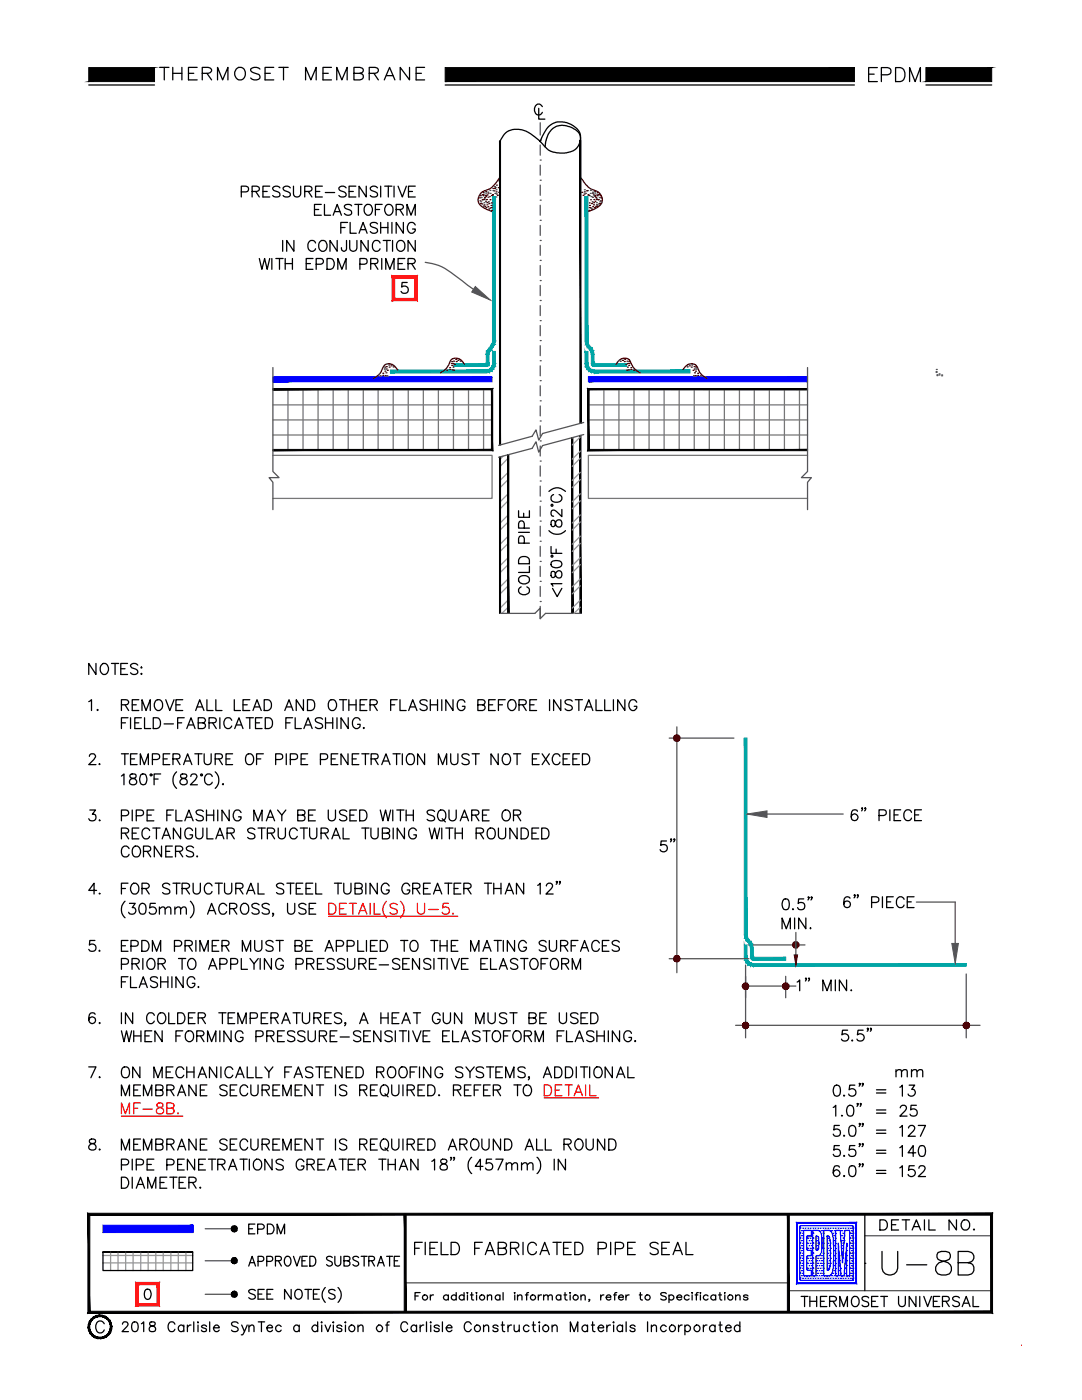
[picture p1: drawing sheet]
<svg xmlns="http://www.w3.org/2000/svg" width="216mm" height="279mm" viewBox="0 0 216 279" stroke-linecap="round" stroke-linejoin="round" font-family="sans-serif">
<defs><g id="words">
<text font-size="8.8" x="174.6" y="255.8">U-8B</text>
<text font-size="6.2" x="172.2" y="17.6">EPDM</text>
<g font-size="5.7">
<text x="30.7" y="17.3">THERMOSET MEMBRANE</text>
<text x="130.5" y="171.1">5&quot;</text>
<text x="81.5" y="251.5">FIELD FABRICATED PIPE SEAL</text>
</g>
<g font-size="5.3">
<text x="106.5" y="119.9" transform="rotate(-90 106.5 119.9)">COLD PIPE</text>
<text x="158.7" y="262.1">THERMOSET UNIVERSAL</text>
</g>
<g font-size="4.9">
<text x="48.3" y="247.3">EPDM</text>
<text x="174.3" y="246.6">DETAIL NO.</text>
</g>
<text font-size="4.4" x="177.4" y="216.3">mm</text>
</g></defs>
<!-- layer: INSULATION2 -->
<g fill="none" stroke="#767676" stroke-width=".25">
<path d="M54.5 77.8h43.7M57.5 77.7v12.1M60.5 77.7v12.1M63.5 77.7v12.1M66.5 77.7v12.1M69.5 77.7v12.1M72.5 77.7v12.1M75.5 77.7v12.1M78.5 77.7v12.1M81.5 77.7v12.1M84.5 77.7v12.1M87.5 77.7v12.1"/>
<path d="M90.5 77.7v12.1M93.5 77.7v12.1M96.5 77.7v12.1M117.4 77.8h43.7M117.5 77.7v12.1M120.5 77.7v12.1M123.5 77.7v12.1M126.5 77.7v12.1M129.5 77.7v12.1M132.5 77.7v12.1M135.5 77.7v12.1M138.5 77.7v12.1"/>
<path d="M141.5 77.7v12.1M144.5 77.7v12.1M147.5 77.7v12.1M150.5 77.7v12.1M153.5 77.7v12.1M156.5 77.7v12.1M159.5 77.7v12.1M54.5 80.8h43.7M54.5 83.8h43.7M54.5 86.8h43.7M117.4 80.8h43.7M117.4 83.8h43.7"/>
<path d="M117.4 86.8h43.7"/>
</g>
<!-- layer: MEMBRANE1 -->
<g fill="#00f" stroke="#00f" stroke-width=".2">
<path d="M54.5 76.2h43.7v-1zM54.5 75.2h43.7l-43.7 1z"/>
<path d="M20.5 246h18v-1.5zM20.5 244.5h18l-18 1.5z"/>
<path d="M117.4 75.2v1l43.7-1zM117.4 76.2l43.7-1v1z"/>
</g>
<!-- layer: INSULATION1 -->
<g fill="#000" stroke="#000" stroke-width=".2">
<path d="M54.5 89.7v.2l43.6-.2zM54.5 89.9l43.6-.2 .2 .2zM98.1 77.8v11.9l.2 .2zM98.1 77.8l.2-.3v12.4zM54.5 77.8h43.6l.2-.3zM54.5 77.5h43.8l-43.8 .3z"/>
<path d="M117.3 89.9h43.8v-.2zM117.5 89.7h43.6l-43.8 .2zM117.3 77.5v12.4l.2-.2zM117.3 77.5l.2 .3v11.9zM117.3 77.5l.2 .3 43.6-.3zM117.5 77.8l43.6-.3v.3z"/>
</g>
<!-- layer: DECK1 -->
<path d="M54.5 90.9h43.7v8.6h-43.7M161.1 90.9h-43.7v8.6h43.7" fill="none" stroke="#767676" stroke-width=".25"/>
<!-- layer: NOTES -->
<g fill="none" stroke="#000" stroke-width=".25">
<path d="M48.1 38.3h1a.57 .57 0 0 0 .5-.6 .57 .57 0 0 0-.5-.5h-1v2.1M50.3 38.2l1.2-.1a.47 .47 0 0 0 0-.8l-1.2-.1v2.1M51 38.2l.7 1.1M52.5 38.2h.8M53.8 37.2h-1.3v2.1h1.3M55.9 37.5a.8 .8 0 0 0-.8-.4 .8 .8 0 0 0-.7 .6l.2 .3 .9 .3a.55 .55 0 0 1 .2 .9 1.12 1.12 0 0 1-1.3-.2M57.9 37.5a.79 .79 0 0 0-.8-.4 .79 .79 0 0 0-.6 .6l.4 .4a1.14 1.14 0 0 1 1 .6v.3a.97 .97 0 0 1-1.4 0M58.6 37.2v1.5a.73 .73 0 0 0 .7 .6 .73 .73 0 0 0 .7-.6v-1.5M60.8 38.2l1.2-.1a.47 .47 0 0 0 0-.8l-1.2-.1v2.1M61.5 38.2l.7 1.1M63 38.2h.8M64.3 37.2h-1.3v2.1h1.3"/>
<path d="M64.9 38.4h1.9M69.1 37.5a.79 .79 0 0 0-.8-.4 .79 .79 0 0 0-.7 .6l.2 .3 .8 .3a.55 .55 0 0 1 .2 .9 1.04 1.04 0 0 1-1.2-.2M69.7 38.2h.8M71 37.2h-1.3v2.1h1.3M73.1 37.2v2.1l-1.5-2.1v2.1M75.3 37.5a.79 .79 0 0 0-.8-.4 .79 .79 0 0 0-.6 .6l.4 .4a1.14 1.14 0 0 1 1 .6v.3a.97 .97 0 0 1-1.4 0M76 37.2v2.1M76.8 37.2h1.4M77.5 37.2v2.1M78.6 37.2v2.1M79.4 37.2l.9 2.1 .8-2.1M81.5 38.2h.8"/>
<path d="M82.9 37.2h-1.4v2.1h1.4M107.5 21.6v2.2h1.2M108.2 21.3a.81 .81 0 0 0-.9-.5 .81 .81 0 0 0-.6 .8 .95 .95 0 0 0 .2 1 .95 .95 0 0 0 1 .2l.3-.4M51.7 51.6l.6 2.1 .5-2.1 .5 2.1 .5-2.1M54.2 51.6v2.1M55 51.6h1.5M55.8 51.6v2.1M56.4 48v2.2M56.9 51.6v2.1M56.9 52.6h1.4M58.3 51.6v2.1M58.6 48v2.2l-1.4-2.2v2.2"/>
<path d="M61.1 52.6h.8M62.5 51.6h-1.4v2.1h1.4M62.8 41.8h.8M63 48.5a.78 .78 0 0 0-.9-.5 .78 .78 0 0 0-.7 .8 .91 .91 0 0 0 .3 1.1 .91 .91 0 0 0 1.2 0l.1-.3M63.1 52.7h.9a.57 .57 0 0 0 .5-.5 .57 .57 0 0 0-.5-.6h-.9v2.1M63.8 48.3a.8 .8 0 0 1 .9-.3 .8 .8 0 0 1 .5 .8 .91 .91 0 0 1-.2 1.1 .91 .91 0 0 1-1.2 0 1.45 1.45 0 0 1 0-1.6zM64.1 40.8h-1.3v2.2h1.3M64.7 40.8v2.2h1.3M65.2 51.6h.8a1.15 1.15 0 0 1 .7 1.1 1.15 1.15 0 0 1-.7 1h-.8zM66.5 43l.8-2.2 .8 2.2M66.8 42.2h1M67.3 48v2.2l-1.5-2.2v2.2"/>
<path d="M67.4 53.7v-2.1l.8 2.1 .9-2.1v2.1M68 45.4h.8M69.1 48v1.6a.51 .51 0 0 1-.8 .4l-.2-.6M69.4 44.4h-1.4v2.2M69.8 48v1.5a.72 .72 0 0 0 .7 .7 .72 .72 0 0 0 .7-.7v-1.5M69.9 44.4v2.2h1.2M70.2 41.1a.83 .83 0 0 0-1.5 .2l.2 .3 .9 .3a.55 .55 0 0 1 .2 .9 .97 .97 0 0 1-1.3-.2M70.8 40.8h1.4M71.5 40.8v2.2M71.6 46.6l.8-2.2 .9 2.2M71.8 52.7l1.3-.1 .2-.3-.2-.6-1.3-.1v2.1M71.9 45.8h1.1"/>
<path d="M72.9 41.1a.8 .8 0 0 1 .9-.3 .8 .8 0 0 1 .5 .8 .95 .95 0 0 1-.2 1 .95 .95 0 0 1-1 .2 1.3 1.3 0 0 1-.2-1.7zM73.5 48v2.2l-1.5-2.2v2.2M74 52.6l1.2-.1 .2-.3-.1-.4-.4-.2h-.9v2.1M74.7 52.6l.7 1.1M74.9 41.8h.8M75.3 44.7a.82 .82 0 0 0-1.4 .2l.4 .4 .6 .2a.52 .52 0 0 1 .4 .4 .52 .52 0 0 1-.2 .5 .9 .9 0 0 1-1.2-.2M75.8 48.5a.78 .78 0 0 0-.9-.5 .78 .78 0 0 0-.6 .8 .93 .93 0 0 0 .2 1 .93 .93 0 0 0 1 .2l.3-.4M76 44.4v2.2M76 45.4h1.4M76.2 51.6v2.1M76.3 40.8h-1.4v2.2M76.5 48h1.4"/>
<path d="M77 41.1a.8 .8 0 0 1 .9-.3 .8 .8 0 0 1 .5 .8 .95 .95 0 0 1-.2 1 .95 .95 0 0 1-1 .2 1.3 1.3 0 0 1-.2-1.7zM77 53.7v-2.1l.8 2.1 .8-2.1v2.1M77.2 48v2.2M77.4 44.4v2.2M78.2 44.4v2.2M78.3 48v2.2M79.1 41.8l1.2-.1a.47 .47 0 0 0 0-.8l-1.2-.1v2.2M79.3 48.3a.8 .8 0 0 1 1-.3 .8 .8 0 0 1 .5 .8 .91 .91 0 0 1-.3 1.1 .91 .91 0 0 1-1.2 0 1.45 1.45 0 0 1 0-1.6zM79.4 52.6h.9M79.8 41.8l.7 1.2M80.5 44.4v2.2l-1.4-2.2v2.2M80.8 51.6h-1.4v2.1h1.4"/>
<path d="M81.2 43v-2.2l.8 2.2 .9-2.2v2.2M81.3 56.4h-1.1v.9a.76 .76 0 0 1 1.1 0 .76 .76 0 0 1-.2 1.2 .76 .76 0 0 1-1.1-.3M81.4 52.6h.9a.57 .57 0 0 0 .6-.6l-.3-.3-1.2-.1v2.1M82.1 52.6l.8 1.1M82.9 44.9a.81 .81 0 0 0-.9-.5 .81 .81 0 0 0-.7 .8 .95 .95 0 0 0 .2 1 .95 .95 0 0 0 1 .2l.4-.4v-.3h-.6M82.9 48v2.2l-1.5-2.2v2.2M19.1 132.4v2.2l-1.4-2.2v2.2M20.2 132.7l.2-.2a.98 .98 0 0 1 1.1 .4 .98 .98 0 0 1 0 1.2 .72 .72 0 0 1-1.1 .4 1.3 1.3 0 0 1-.2-1.8zM22.2 132.4h1.5M23 132.4v2.2M24.1 133.5h.8M25.5 132.4h-1.4v2.2h1.4"/>
<path d="M27.5 132.7a.79 .79 0 0 0-.8-.3 .79 .79 0 0 0-.7 .6l.5 .3a1.14 1.14 0 0 1 1 .7v.3a.89 .89 0 0 1-1.5 0M27.7 139.6h-1.3v2.2h1.3M28.1 134.5h.2l-.1 .1zM28.2 133.1l.1 .2h-.1zM31.2 139.7a1.08 1.08 0 0 1 1.3 .8 1.08 1.08 0 0 1-.7 1.3 1.14 1.14 0 0 1-1-.8 1.14 1.14 0 0 1 .4-1.3zM33.1 139.6l.8 2.2 .8-2.2M36.5 139.6h-1.4v2.2h1.4M41.3 139.6v2.2h1.2M43.1 139.6v2.2h1.2M46.8 139.6v2.2h1.2M49.8 139.6h-1.3v2.2h1.3M52.7 139.6h.7a1.15 1.15 0 0 1 .8 1.1 1.15 1.15 0 0 1-.8 1.1h-.7z"/>
<path d="M60.6 139.6v2.2l-1.5-2.2v2.2M61.4 139.6h.7a1.15 1.15 0 0 1 .7 1.1 1.15 1.15 0 0 1-.7 1.1h-.7zM65.9 139.7a1.04 1.04 0 0 1 1.2 .5 1.04 1.04 0 0 1-.2 1.3l-.4 .3a1.14 1.14 0 0 1-1.1-.8 1.14 1.14 0 0 1 .5-1.3zM67.7 139.6h1.5M68.5 139.6v2.2M69.6 139.6v2.2M71 139.6v2.2M73.2 139.6h-1.3v2.2h1.3M79.3 139.6h-1.4v2.2M79.8 139.6v2.2h1.2M85.2 139.9a.83 .83 0 0 0-1.4 .3l.4 .4 .7 .1a.55 .55 0 0 1 .2 1 .97 .97 0 0 1-1.3-.2M85.9 139.6v2.2"/>
<path d="M87.3 139.6v2.2M88.2 139.6v2.2M90.4 139.6v2.2l-1.4-2.2v2.2M98.8 139.6h-1.3v2.2h1.3M100.8 139.6h-1.3v2.2M101.7 139.7a1.03 1.03 0 0 1 1.3 .5 1.03 1.03 0 0 1-.2 1.3l-.5 .3a1.12 1.12 0 0 1-1-.8 1.12 1.12 0 0 1 .4-1.3zM107.1 139.6h-1.4v2.2h1.4M109.7 139.6v2.2M111.9 139.6v2.2l-1.4-2.2v2.2M114.2 139.9a.82 .82 0 0 0-1.5 .3l.4 .4 .7 .1a.55 .55 0 0 1 .2 1 .9 .9 0 0 1-1.3-.2M114.8 139.6h1.4M115.5 139.6v2.2"/>
<path d="M118.9 139.6v2.2h1.3M120.7 139.6v2.2h1.2M122.4 139.6v2.2M124.7 139.6v2.2l-1.5-2.2v2.2M17.7 140l.6-.4v2.2M17.8 150.9l.1-.2 .3-.3 .7 .1a.47 .47 0 0 1 0 .7l-1.2 1.4h1.4M19.5 141.6l-.1 .1 .1 .1 .1-.1M19.9 152.4l-.2 .1h.3M24.2 140.7h.9a.58 .58 0 0 0 .6-.7l-.2-.3-1.3-.1v2.2M24.2 154.9l.5-.4v2.1M24.2 144.3h.8M24.2 150.4h1.4"/>
<path d="M24.9 150.4v2.2M24.9 140.7l.8 1.1M25.5 143.2h-1.3v2.2M26 154.5l-.1 .5 .4 .3a.88 .88 0 0 1 1 .9 .75 .75 0 0 1-.9 .4 .75 .75 0 0 1-.6-.7 .96 .96 0 0 1 1.1-.6 .45 .45 0 0 0 .2-.8zM26 143.2v2.2M26 151.5h.9M26.4 140.7h.8M26.9 144.3h.8M27.4 150.4h-1.4v2.2h1.4M28 152.6v-2.2l.8 2.2 .8-2.2v2.2M28.2 154.5a.71 .71 0 0 1 1 .4 1.1 1.1 0 0 1-.7 1.7 1.18 1.18 0 0 1-.5-1.7zM28.2 143.2h-1.3v2.2h1.3"/>
<path d="M28.3 141.8v-2.2l.8 2.2 .9-2.2v2.2M28.8 143.2v2.2h1.3M30.4 151.6l1.2-.1a.56 .56 0 0 0 .2-.7 .56 .56 0 0 0-.5-.4h-.9v2.2M30.6 143.2h.7a1.15 1.15 0 0 1 .8 1.1 1.15 1.15 0 0 1-.8 1.1h-.7zM30.7 155.5h.9M32.1 154.5h-1.4v2.1M32.6 151.5h.8M32.7 144.5h1.9M33.9 150.4h-1.3v2.2h1.3M34.5 151.5l1.2-.1 .2-.3-.2-.6-1.2-.1v2.2M35.1 140.7h.9M35.2 154a2.23 2.23 0 0 0 0 3.3"/>
<path d="M35.2 151.5l.7 1.1M35.4 144.3h.9M36.1 154.5a.45 .45 0 0 0 .2 .8 .88 .88 0 0 1 1.1 .9 .75 .75 0 0 1-.9 .4 .75 .75 0 0 1-.6-.7 1.31 1.31 0 0 1 1.2-.7l.2-.4a.87 .87 0 0 0-1.2-.3zM36.6 152.6l.8-2.2 .9 2.2M36.8 143.2h-1.4v2.2M36.9 151.9h1.1M37.3 145.4l.8-2.2 .8 2.2M37.6 144.7h1M38.1 155l.1-.3a.66 .66 0 0 1 1.1 .2l-.3 .7-1 1h1.4M38.9 150.4h1.4M39 141.8l.8-2.2 .9 2.2M39.3 141.1h1.1"/>
<path d="M39.6 144.3h.9a.51 .51 0 0 0 .4-.8l-.4-.3h-.9v2.2h.9a.57 .57 0 0 0 .5-.6 .57 .57 0 0 0-.5-.5M39.6 150.4v2.2M40.7 150.4v1.6a.7 .7 0 0 0 .7 .6 .7 .7 0 0 0 .7-.6v-1.6M41.7 144.3l1.2-.1 .3-.4-.1-.3-.5-.3h-.9v2.2M42.3 155a.78 .78 0 0 0-.8-.5 .78 .78 0 0 0-.7 .8 .91 .91 0 0 0 .3 1.1 .91 .91 0 0 0 1.2-.1v-.2M42.4 144.3l.8 1.1M42.9 151.5l1.3-.1a.51 .51 0 0 0 0-.9l-1.3-.1v2.2M42.9 154a2.23 2.23 0 0 1 0 3.3M43.7 151.5l.7 1.1M43.9 143.2v2.2M44.5 156.4l-.1 .1 .1 .1 .1-.1M45.1 151.5h.8"/>
<path d="M46.2 143.7a.81 .81 0 0 0-.9-.5 .81 .81 0 0 0-.6 .8 .91 .91 0 0 0 .2 1.2 .91 .91 0 0 0 1.2-.1l.1-.2M46.4 150.4h-1.3v2.2h1.3M46.8 145.4l.9-2.2 .8 2.2M47.2 144.7h1M48.5 140.7h.8M49.1 143.2h1.5M49.2 150.7a.8 .8 0 0 1 .9-.2 .8 .8 0 0 1 .5 .7 .96 .96 0 0 1-.2 1.1 .96 .96 0 0 1-1 .2 1.49 1.49 0 0 1-.2-1.8zM49.8 143.2v2.2M50.5 141.8l.8-2.2 .8 2.2M50.8 141.1h1M51 144.3h.8M51.2 151.5h.8"/>
<path d="M52.3 143.2h-1.3v2.2h1.3M52.5 150.4h-1.3v2.2M52.9 143.2h.8a1.15 1.15 0 0 1 .7 1.1 1.15 1.15 0 0 1-.7 1.1h-.8zM55 151.6l1.2-.1a.56 .56 0 0 0 .2-.7 .56 .56 0 0 0-.5-.4h-.9v2.2M56.8 141.8l.9-2.2 .8 2.2M57 144.3h.9M57.1 150.4v2.2M57.2 141.1h1M57.9 151.6l1.3-.1a.56 .56 0 0 0 .2-.7 .56 .56 0 0 0-.5-.4h-1v2.2M58.4 143.2h-1.4v2.2M58.9 143.2v2.2h1.2M60.1 151.5h.8"/>
<path d="M60.6 145.4l.9-2.2 .8 2.2M61 144.7h1M61.4 150.4h-1.3v2.2h1.3M63.9 151.6l1.3-.1a.56 .56 0 0 0 .2-.7 .56 .56 0 0 0-.5-.4h-1v2.2M64.4 143.5a.82 .82 0 0 0-1.5 .2 1.35 1.35 0 0 0 1.2 .8l.3 .3v.3a.97 .97 0 0 1-1.5 0M65 144.3h1.4M65 143.2v2.2M66.1 151.5h.8M66.4 143.2v2.2M67.2 143.2v2.2M67.4 150.4h-1.3v2.2h1.3M69.4 150.4v2.2l-1.4-2.2v2.2"/>
<path d="M69.5 143.2v2.2l-1.5-2.2v2.2M69.6 140.7h1.4M70.3 151.5h.8M71.6 150.4h-1.3v2.2h1.3M71.9 143.7a.78 .78 0 0 0-.9-.5 .78 .78 0 0 0-.7 .8 .91 .91 0 0 0 .3 1.2 .91 .91 0 0 0 1.2-.1l.1-.5h-.6M71.9 140.7h.8M72.2 150.4h1.4M72.6 145.2v.2l.1-.1M72.9 150.4v2.2M73.8 140.7h.9a.58 .58 0 0 0 .6-.7l-.2-.3-1.3-.1v2.2M74.1 151.5l1.2-.1 .2-.3-.2-.6-1.2-.1v2.2M74.6 140.7l.7 1.1"/>
<path d="M74.8 151.5l.7 1.1M76.2 152.6l.8-2.2 .8 2.2M76.5 151.9h1M77.9 140.7h.9M78.4 150.4h1.5M79.1 150.4v2.2M80.3 150.4v2.2M81.5 150.5a.81 .81 0 0 1 1.2 .7 .96 .96 0 0 1-1 1.4 1.3 1.3 0 0 1-.2-2.1zM81.5 141.8l.9-2.2 .8 2.2M81.8 141.1h1.1M84.7 150.4v2.2l-1.4-2.2v2.2M85.9 140.7h1.4"/>
<path d="M87.5 152.6v-2.2l.8 2.2 .8-2.2v2.2M89.9 150.4v1.6a.72 .72 0 0 0 .7 .6 .72 .72 0 0 0 .8-.6v-1.6M92.8 140.2a.78 .78 0 0 0-.9-.6 .78 .78 0 0 0-.7 .8 .93 .93 0 0 0 .2 1.1 .93 .93 0 0 0 1.1 .2l.3-.4v-.3h-.5M93.6 150.7a.82 .82 0 0 0-1.4 .2 1.35 1.35 0 0 0 1.2 .8l.2 .3v.3a.97 .97 0 0 1-1.4 0M94.2 150.4h1.4M94.9 150.4v2.2M95.3 140.7h1a.51 .51 0 0 0 .4-.8l-.4-.3h-1v2.2h1a.57 .57 0 0 0 .5-.6 .57 .57 0 0 0-.5-.5M97.5 140.7h.8M99.4 150.4v2.2l-1.4-2.2v2.2M99.5 140.7h.8M100.4 150.7a.8 .8 0 0 1 .9-.2 .8 .8 0 0 1 .6 .7 .96 .96 0 0 1-.2 1.1 .96 .96 0 0 1-1.1 .2 1.34 1.34 0 0 1-.2-1.8zM102.5 150.4h1.4"/>
<path d="M103.2 150.4v2.2M103.6 140.7h.9l.4-.3a.5 .5 0 0 0-.1-.7l-1.2-.1v2.2M104.3 140.7l.7 1.1M105.7 140.7h.9M106.2 151.5h.9M107.6 150.4h-1.4v2.2h1.4M108.2 150.4l1.4 2.2M109.6 150.4l-1.4 2.2M111.7 150.9a.78 .78 0 0 0-.9-.5 .78 .78 0 0 0-.6 .8 .96 .96 0 0 0 .2 1.1 .96 .96 0 0 0 1 .2l.3-.4M112.4 151.5h.8M113.7 150.4h-1.3v2.2h1.3M114.3 151.5h.8"/>
<path d="M115.6 150.4h-1.3v2.2h1.3M116.2 150.4h.7a1.15 1.15 0 0 1 .8 1.1 1.15 1.15 0 0 1-.8 1.1h-.7zM116.6 141.8l.9-2.2 .8 2.2M116.9 141.1h1.1M127.1 140.2a.81 .81 0 0 0-1-.6 .81 .81 0 0 0-.6 .8 .95 .95 0 0 0 .2 1.1 .95 .95 0 0 0 1 .2l.4-.4v-.3h-.6M17.9 161.7h1.2l-.7 .8a.68 .68 0 0 1 .8 .8 .68 .68 0 0 1-.9 .5l-.4-.1-.2-.3M19.3 177.7h-1.6l1.1-1.4v2.1M19.9 163.6v.2l.1-.1M19.9 178.3v.1l.1-.1M24.2 162.8l1.3-.1a.58 .58 0 0 0 0-1h-1.3v2.1M24.2 166.3l1.3-.1a.47 .47 0 0 0 0-.8l-1.3-.1v2.1M24.2 177.3h.8"/>
<path d="M24.9 179.9a2.24 2.24 0 0 0 0 3.3M24.9 166.3l.8 1.1M25.5 176.3h-1.3v2.1M25.8 169.4a.79 .79 0 0 0-1-.6 .79 .79 0 0 0-.6 .9 .93 .93 0 0 0 .2 1 .93 .93 0 0 0 1.1 .2l.3-.4M26.4 161.7v2.1M26.4 166.3h.8M26.5 176.4l.2-.1a1.13 1.13 0 0 1 1 .8 1.13 1.13 0 0 1-.4 1.2 1.03 1.03 0 0 1-1.2-.4 1.03 1.03 0 0 1 .2-1.3zM26.6 169.2a.91 .91 0 0 1 1.1-.1 .91 .91 0 0 1 .3 1.1 .83 .83 0 0 1-.8 .8 .83 .83 0 0 1-.8-.8zM27.2 162.8l1.2-.1a.56 .56 0 0 0 .2-.6 .56 .56 0 0 0-.5-.4h-.9v2.1M27.7 165.3h-1.3v2.1h1.3M28.3 177.3h1a.58 .58 0 0 0 .5-.6l-.5-.4h-1v2.1M28.6 169.9l1.3-.1a.47 .47 0 0 0 0-.8l-1.3-.1v2.1"/>
<path d="M29.1 177.3l.7 1.1M29.4 162.7h.8M29.4 169.9l.7 1.1M29.9 165.8a.79 .79 0 0 0-1-.5 .79 .79 0 0 0-.6 .8 .95 .95 0 0 0 .2 1 .95 .95 0 0 0 1.1 .2l.3-.4M30.5 165.3h1.4M30.7 161.7h-1.3v2.1h1.3M31.2 165.3v2.1M32.2 168.9v2.1l-1.4-2.1v2.1M32.4 167.4l.8-2.1 .8 2.1M32.7 166.7h1M33.1 169.9h.8M33.3 162.7h.8"/>
<path d="M33.9 176.6a.79 .79 0 0 0-.8-.4 .79 .79 0 0 0-.7 .6l.5 .4a1.14 1.14 0 0 1 1 .6v.3a.97 .97 0 0 1-1.5 0M34.4 168.9h-1.3v2.1h1.3M34.5 176.3h1.5M34.6 161.7h-1.3v2.1M35 169.9h1a.58 .58 0 0 0 .5-.6l-.5-.4h-1v2.1M35.1 161.7v2.1h1.2M35.2 176.3v2.1M35.7 169.9l.8 1.1M36 165.3v2.1l-1.4-2.1v2.1M36.3 177.3l1.3-.1a.47 .47 0 0 0 0-.8l-1.3-.1v2.1M36.9 163.8l.8-2.1 .8 2.1M37.1 177.3l.7 1.1"/>
<path d="M37.2 163.1h1M38 179.9a2.24 2.24 0 0 1 0 3.3M38.4 165.8a.79 .79 0 0 0-.9-.5 .79 .79 0 0 0-.6 .8 .93 .93 0 0 0 .2 1 .93 .93 0 0 0 1 .2l.2-.2 .1-.5h-.5M38.5 176.3v1.5a.73 .73 0 0 0 .8 .6 .73 .73 0 0 0 .7-.6v-1.5M38.6 169.2a.8 .8 0 0 0-.8-.4 .8 .8 0 0 0-.6 .6l.2 .3 .8 .3a.52 .52 0 0 1 .4 .4 .52 .52 0 0 1-.2 .5 1.04 1.04 0 0 1-1.2-.2M39 165.3v1.5a.73 .73 0 0 0 .8 .6 .73 .73 0 0 0 .7-.6v-1.5M39.3 170.8v.1h.1M40.6 162a.82 .82 0 0 0-1.5 .2l.2 .3 .8 .3a.52 .52 0 0 1 .5 .4 .52 .52 0 0 1-.2 .5 1.04 1.04 0 0 1-1.3-.2M41.2 162.7h1.4M41.2 161.7v2.1M41.3 165.3v2.1h1.2M42.3 176.8a.78 .78 0 0 0-.9-.5 .78 .78 0 0 0-.6 .8 .95 .95 0 0 0 .2 1 .95 .95 0 0 0 1 .2l.3-.4"/>
<path d="M42.6 161.7v2.1M42.9 176.3h1.5M43.1 167.4l.8-2.1 .8 2.1M43.4 166.7h1M43.4 161.7v2.1M43.7 176.3v2.1M44.8 176.3v1.5a.73 .73 0 0 0 .7 .6 .73 .73 0 0 0 .7-.6v-1.5M45.3 166.3l1.2-.1a.47 .47 0 0 0 0-.8l-1.2-.1v2.1M45.7 161.7v2.1l-1.4-2.1v2.1M46 166.3l.8 1.1M47 177.3l1.3-.1 .2-.3-.1-.4-.4-.2h-1v2.1M47.8 177.3l.7 1.1"/>
<path d="M48.1 162.2a.81 .81 0 0 0-.9-.5 .81 .81 0 0 0-.7 .8 .95 .95 0 0 0 .3 1 .95 .95 0 0 0 1 .2l.3-.4v-.3h-.5M49.2 178.4l.9-2.1 .8 2.1M49.5 177.7h1.1M50.6 163.8v-2.1l.9 2.1 .8-2.1v2.1M50.9 165.6a.82 .82 0 0 0-1.5 .2l.2 .3 .9 .3a.52 .52 0 0 1 .4 .4 .52 .52 0 0 1-.3 .5 1.04 1.04 0 0 1-1.2-.2M51.5 176.3v2.1h1.2M51.5 165.3h1.4M52.2 165.3v2.1M53.1 163.8l.8-2.1 .9 2.1M53.4 166.3l1.2-.1a.47 .47 0 0 0 0-.8l-1.2-.1v2.1M53.4 163.1h1.1M54.1 166.3l.7 1.1"/>
<path d="M55.4 161.7l.8 1 .8-1M55.5 165.3v1.5a.73 .73 0 0 0 .7 .6 .73 .73 0 0 0 .8-.6v-1.5M56.2 162.7v1.1M56.6 176.6a.8 .8 0 0 0-.8-.4 .8 .8 0 0 0-.6 .6l.2 .3 .8 .3a.55 .55 0 0 1 .2 .9 1.12 1.12 0 0 1-1.2-.2M57.2 176.3h1.5M58 176.3v2.1M59.1 177.3h.8M59.3 165.8a.81 .81 0 0 0-.9-.5 .81 .81 0 0 0-.6 .8 .95 .95 0 0 0 .2 1 .95 .95 0 0 0 1 .2l.3-.4M59.4 162.7l1.2-.1a.51 .51 0 0 0 0-.9h-1.2v2.1h.9a.57 .57 0 0 0 .6-.6 .57 .57 0 0 0-.6-.5M59.9 165.3h1.5M60.4 176.3h-1.3v2.1h1.3M60.6 165.3v2.1"/>
<path d="M61.1 177.3h.8M61.6 162.7h.8M61.8 165.3v1.5a.73 .73 0 0 0 .7 .6 .73 .73 0 0 0 .7-.6v-1.5M62.4 176.3h-1.3v2.1h1.3M62.9 161.7h-1.3v2.1h1.3M63 176.3v2.1h1.2M64.1 166.3l1.2-.1a.47 .47 0 0 0 0-.8l-1.2-.1v2.1M64.8 166.3l.7 1.1M65.5 161.7v1.5a.73 .73 0 0 0 .7 .6 .73 .73 0 0 0 .7-.6v-1.5M66.2 167.4l.8-2.1 .9 2.1M66.5 166.7h1M66.7 176.3h1.5"/>
<path d="M67.5 176.3v2.1M68.5 165.3v2.1h1.2M68.6 176.3v1.5a.73 .73 0 0 0 .7 .6 .73 .73 0 0 0 .7-.6v-1.5M69.2 162a.82 .82 0 0 0-1.5 .2l.3 .3 .8 .3a.52 .52 0 0 1 .4 .4 .52 .52 0 0 1-.2 .5 1.04 1.04 0 0 1-1.3-.2M69.8 162.7h.8M70.8 177.3l1.3-.1a.47 .47 0 0 0 0-.8l-1.3-.1v2.1l1.3-.1a.58 .58 0 0 0 0-.9l-.3-.1M71.1 161.7h-1.3v2.1h1.3M71.8 161.7h.7a1.16 1.16 0 0 1 .7 1 1.16 1.16 0 0 1-.7 1.1h-.7zM72.2 165.3h1.4M72.9 165.3v2.1M73 176.3v2.1M74 165.3v1.5a.73 .73 0 0 0 .7 .6 .73 .73 0 0 0 .8-.6v-1.5"/>
<path d="M75.3 176.3v2.1l-1.5-2.1v2.1M75.9 161.7l.5 2.1 .5-2.1 .5 2.1 .5-2.1M76.3 166.3l1.2-.1a.47 .47 0 0 0 0-.8l-1.2-.1v2.1l1.2-.1a.59 .59 0 0 0 .2-.6 .59 .59 0 0 0-.5-.4M77.7 176.8a.8 .8 0 0 0-1-.5 .8 .8 0 0 0-.6 .8 .95 .95 0 0 0 .2 1 .95 .95 0 0 0 1 .2l.4-.4v-.3h-.6M78.4 161.7v2.1M78.5 165.3v2.1M79.2 161.7h1.4M79.9 161.7v2.1M80.7 165.3v2.1l-1.4-2.1v2.1M81 162.7h1.5M81 161.7v2.1M81.8 176.8a.8 .8 0 0 0-1-.5 .8 .8 0 0 0-.6 .8 .96 .96 0 0 0 .2 1 .96 .96 0 0 0 1.1 .2l.3-.4v-.3h-.5"/>
<path d="M82.4 177.3l1.2-.1 .2-.3-.1-.4-.4-.2h-.9v2.1M82.5 161.7v2.1M83.1 165.8a.79 .79 0 0 0-.9-.5 .79 .79 0 0 0-.7 .8 .95 .95 0 0 0 .3 1 .95 .95 0 0 0 1 .2l.2-.2 .1-.5h-.5M83.1 177.3l.7 1.1M84.5 177.3h.9M85.7 165.3l.5 2.1 .5-2.1 .5 2.1 .5-2.1M85.9 176.3h-1.4v2.1h1.4M86.5 178.4l.8-2.1 .9 2.1M86.7 162a.86 .86 0 0 0-1.5 .2l.2 .3 .9 .3a.55 .55 0 0 1 .2 .9 1.12 1.12 0 0 1-1.3-.2M86.8 177.7h1M87.5 162a.8 .8 0 0 1 .9-.3 .8 .8 0 0 1 .6 .8 .95 .95 0 0 1-.3 1 .95 .95 0 0 1-1 .2 1.34 1.34 0 0 1-.2-1.7zM88.2 165.3v2.1"/>
<path d="M88.2 163.4l.7 .6M88.7 176.3h1.5M89 165.3h1.4M89.5 176.3v2.1M89.6 161.7v1.5a.73 .73 0 0 0 .7 .6 .73 .73 0 0 0 .7-.6v-1.5M89.7 165.3v2.1M90.6 177.3h.8M90.8 166.3h1.5M90.8 165.3v2.1M91.8 163.8l.9-2.1 .8 2.1M92 176.3h-1.4v2.1h1.4M92.1 163.1h1.1"/>
<path d="M92.3 165.3v2.1M92.6 177.3l1.2-.1a.47 .47 0 0 0 0-.8l-1.2-.1v2.1M93.3 177.3l.7 1.1M94.1 162.7l1.2-.1a.51 .51 0 0 0 0-.9h-1.2v2.1M94.8 162.7l.8 1.1M95 166.3l1.3-.1a.47 .47 0 0 0 0-.8l-1.3-.1v2.1M95.8 166.3l.7 1.1M96.3 162.7h.8M96.7 176.3h1.4M97.4 165.6a.8 .8 0 0 1 .9-.3 .8 .8 0 0 1 .5 .8 .93 .93 0 0 1-.2 1 .93 .93 0 0 1-1 .2 1.49 1.49 0 0 1-.2-1.7zM97.4 176.3v2.1M97.6 161.7h-1.3v2.1h1.3"/>
<path d="M98.5 177.3h1.5M98.5 176.3v2.1M99.5 165.3v1.5a.73 .73 0 0 0 .7 .6 .73 .73 0 0 0 .7-.6v-1.5M100 176.3v2.1M100.4 162a.8 .8 0 0 1 .9-.3 .8 .8 0 0 1 .5 .8 .95 .95 0 0 1-.2 1 .95 .95 0 0 1-1 .2 1.34 1.34 0 0 1-.2-1.7zM100.8 178.4l.8-2.1 .9 2.1M101.1 177.7h1M102.5 162.7l1.2-.1a.51 .51 0 0 0 0-.9h-1.2v2.1M103.2 165.3v2.1l-1.5-2.1v2.1M103.2 162.7l.7 1.1M104 165.3h.7a1.16 1.16 0 0 1 .7 1 1.16 1.16 0 0 1-.7 1.1h-.7zM104.5 176.3v2.1l-1.4-2.1v2.1"/>
<path d="M106.1 166.3h.9M107.3 176.7l.5-.4v2.1M107.5 165.3h-1.4v2.1h1.4M108.1 165.3h.7a1.16 1.16 0 0 1 .8 1 1.16 1.16 0 0 1-.8 1.1h-.7zM109 176.8l.1-.3 .3-.2 .6 .1a.5 .5 0 0 1 .2 .7l-1.3 1.3h1.5M111.2 176l-.1 .1-.1-.1h.2l-.2 .5M111.8 176l-.1 .1-.1-.1h.2l-.2 .5M156.4 179.5a.71 .71 0 0 1 1 .3 1.95 1.95 0 0 1-.2 1.7 .71 .71 0 0 1-1-.4 1.63 1.63 0 0 1 .2-1.6zM160.4 179.4h-1l-.1 .9a.75 .75 0 0 1 1.1 0 .75 .75 0 0 1-.2 1.2 .75 .75 0 0 1-1.1-.4M161.4 179.1h-.2l.1-.1 .1 .1-.2 .5M162 179.1h-.2l.1-.1 .1 .1-.2 .5M169.6 179.3a.63 .63 0 0 0-.6-.3 .63 .63 0 0 0-.5 .4 1.68 1.68 0 0 0 .2 1.6 .66 .66 0 0 0 .9-.2 .66 .66 0 0 0-.4-.9 .66 .66 0 0 0-.8 .5"/>
<path d="M170.6 178.7h-.2l.1-.2 .1 .2-.2 .5M171.1 161.9a.68 .68 0 0 0-.9-.2 1.79 1.79 0 0 0 0 2 .68 .68 0 0 0 1-.3 .68 .68 0 0 0-.5-.9 .68 .68 0 0 0-.8 .6M171.3 178.7h-.3l.1-.2 .2 .2-.3 .5M172.1 161.3h-.2l.1-.1 .1 .1-.2 .5M172.7 161.3h-.2l.1-.1 .1 .1-.2 .5M175.4 162.8l1.2-.2a.56 .56 0 0 0 .2-.6 .56 .56 0 0 0-.5-.4h-.9v2.2M176.1 179v2.1M176.9 180h.8M177.6 161.6v2.2M178.2 179h-1.3v2.1h1.3M178.4 162.6h.8M179.7 161.6h-1.3v2.2h1.3"/>
<path d="M180.4 179.5a.79 .79 0 0 0-.9-.5 .79 .79 0 0 0-.6 .8 .95 .95 0 0 0 .2 1 .95 .95 0 0 0 1 .2l.3-.4M181 180h.8M181.9 162.1a.78 .78 0 0 0-.9-.5 .78 .78 0 0 0-.6 .8 .96 .96 0 0 0 .1 1.1 .96 .96 0 0 0 1.1 .2l.3-.4M182.4 179h-1.4v2.1h1.4M182.5 162.6h.8M183.9 161.6h-1.4v2.2h1.4M18.9 187.7h-1l-.1 .9a.76 .76 0 0 1 1.2 0 .76 .76 0 0 1-.2 1.2 .76 .76 0 0 1-1.1-.3M19.9 189.6l-.2 .2h.3M24.2 192.4h.9a.57 .57 0 0 0 .5-.5 .57 .57 0 0 0-.5-.6h-.9v2.1M24.2 188.8h.8M24.2 195.9h.8M25.5 187.7h-1.3v2.2h1.3"/>
<path d="M25.5 194.9h-1.3v2.2M25.8 180.3h1.2l-.6 .8a.68 .68 0 0 1 .7 .8 .68 .68 0 0 1-.9 .5h-.4l-.1-.3M26 194.9v2.2h1.3M26.1 188.8h1a.57 .57 0 0 0 .5-.5 .57 .57 0 0 0-.5-.6h-1v2.2M26.3 192.3h1a.58 .58 0 0 0 .5-.6l-.5-.4h-1v2.1M27.1 192.3l.7 1.1M27.8 197.1l.8-2.2 .8 2.2M28 180.4a.66 .66 0 0 1 1.1 .3 1.95 1.95 0 0 1-.3 1.7 .73 .73 0 0 1-1-.3 1.6 1.6 0 0 1 .2-1.7zM28.1 196.4h1M28.3 187.7h.7a1.16 1.16 0 0 1 .8 1.1 1.16 1.16 0 0 1-.8 1.1h-.7zM28.5 191.3v2.1M29.5 191.6l.4-.3a1.15 1.15 0 0 1 1.1 .8 1.15 1.15 0 0 1-.5 1.3 1.03 1.03 0 0 1-1.2-.5 1.03 1.03 0 0 1 .2-1.3z"/>
<path d="M30.4 189.9v-2.2l.9 2.2 .8-2.2v2.2M31 180.3h-1l-.1 .9a.77 .77 0 0 1 1.1 0 .77 .77 0 0 1-.1 1.1 .77 .77 0 0 1-1.1-.2M31.4 195.2a.79 .79 0 0 0-.7-.3 .79 .79 0 0 0-.7 .5l.2 .3 .8 .3a.55 .55 0 0 1 .3 1 .9 .9 0 0 1-1.3-.2M31.6 192.3h.9a.58 .58 0 0 0 .5-.6l-.5-.4h-.9v2.1M31.8 181.4l.6-.4 .5 .1v1.3M31.8 181v1.4M32.1 195.9h1.4M32.1 194.9v2.2M32.3 192.3l.7 1.1M32.9 181.4l.6-.4 .5 .1 .1 1.3M33.5 194.9v2.2M34.3 194.9v2.2"/>
<path d="M34.8 188.8h.9a.57 .57 0 0 0 .6-.5 .57 .57 0 0 0-.6-.6h-.9v2.2M34.9 181.4l.5-.4 .6 .1v1.3M34.9 181v1.4M35.6 191.3h1.5M36 181.4l.5-.4 .6 .1 .1 1.3M36.3 191.3v2.1M36.5 194.9v2.2l-1.4-2.2v2.2M36.9 188.8l1.3-.2a.47 .47 0 0 0 0-.8l-1.3-.1v2.2M37.6 191.6l.5-.3a1.13 1.13 0 0 1 1 .8 1.13 1.13 0 0 1-.4 1.3 1.03 1.03 0 0 1-1.2-.5 1.03 1.03 0 0 1 .1-1.3zM37.6 188.8l.8 1.1M38.9 195.4a.78 .78 0 0 0-.9-.5 .78 .78 0 0 0-.6 .8 .95 .95 0 0 0 .2 1.1 .95 .95 0 0 0 1 .2l.2-.2 .1-.6h-.5M39.1 187.7v2.2"/>
<path d="M39.6 196.9v.2l.1-.1M39.9 189.9v-2.2l.8 2.2 .8-2.2v2.2M41.4 182.4l.8-2.1 .9 2.1M41.6 193.4l.8-2.1 .9 2.1M41.7 181.7h1M41.9 192.7h1M42.3 188.8h.9M43.7 187.7h-1.4v2.2h1.4M43.9 192.4h.9a.57 .57 0 0 0 .5-.5 .57 .57 0 0 0-.5-.6h-.9v2.1M44.3 188.8l1.2-.2 .2-.3-.1-.4-.4-.2h-.9v2.2M45 188.8l.7 1.1M45.2 180.8a.81 .81 0 0 0-.9-.5 .81 .81 0 0 0-.6 .8 .95 .95 0 0 0 .2 1 .95 .95 0 0 0 1 .3l.3-.5"/>
<path d="M45.8 181.3l1.2-.1a.47 .47 0 0 0 0-.8l-1.2-.1v2.1M46 192.4l1.3-.1 .1-.3-.1-.5-.4-.2h-.9v2.1M46.5 181.3l.8 1.1M48.1 191.3v2.1h1.3M48.2 180.6a.91 .91 0 0 1 1.2-.1 .91 .91 0 0 1 .2 1.1 .83 .83 0 0 1-.8 .9 .83 .83 0 0 1-.8-.9zM48.4 189.9v-2.2l.8 2.2 .8-2.2v2.2M49.9 191.3l.8 1 .8-1M50.7 192.3v1.1M50.8 187.7v1.6a.73 .73 0 0 0 .7 .6 .73 .73 0 0 0 .8-.6v-1.6M51.7 180.6a.82 .82 0 0 0-1.4 .2l.2 .3 .8 .3a.55 .55 0 0 1 .2 1 1.04 1.04 0 0 1-1.2-.3M51.9 191.3v2.1M53.7 180.6a.83 .83 0 0 0-1.4 .2l.2 .3 .9 .3a.55 .55 0 0 1 .2 1 1.12 1.12 0 0 1-1.3-.3"/>
<path d="M54.2 191.3v2.1l-1.4-2.1v2.1M54.5 188a.8 .8 0 0 0-.8-.3 .8 .8 0 0 0-.6 .5l.2 .3 .8 .3a.55 .55 0 0 1 .2 1 1.04 1.04 0 0 1-1.2-.2M54.6 182.4h-.2l.1-.2 .1 .2-.2 .5M55.1 187.7h1.4M55.8 187.7v2.2M56.5 191.8a.78 .78 0 0 0-.9-.5 .78 .78 0 0 0-.6 .8 .92 .92 0 0 0 .2 1.1 .92 .92 0 0 0 1 .2l.3-.5v-.3h-.5M57.4 180.3v1.5a.73 .73 0 0 0 .7 .7 .73 .73 0 0 0 .7-.7v-1.5M58.9 188.8h.9a.58 .58 0 0 0 .5-.7l-.5-.4h-.9v2.2h.9a.58 .58 0 0 0 .4-1l-.4-.1M59.1 192.4h.9a.57 .57 0 0 0 .5-.3 .57 .57 0 0 0-.1-.6l-.4-.2h-.9v2.1M61 188.8h.8M61.1 180.6a.82 .82 0 0 0-1.5 .2l.2 .3 .8 .3a.52 .52 0 0 1 .5 .4 .52 .52 0 0 1-.3 .6 1.04 1.04 0 0 1-1.2-.3M61.2 192.3l1.2-.1a.47 .47 0 0 0 0-.8l-1.2-.1v2.1"/>
<path d="M61.7 181.3h.8M61.9 192.3l.7 1.1M62.3 187.7h-1.3v2.2h1.3M63 180.3h-1.3v2.1h1.3M63.3 192.3h.8M64.7 191.3h-1.4v2.1h1.4M64.9 189.9l.8-2.2 .8 2.2M65.2 189.1h1M66.7 191.6a.76 .76 0 0 0-.8-.3 .76 .76 0 0 0-.6 .5l.2 .3 .8 .3a.55 .55 0 0 1 .2 1 1.04 1.04 0 0 1-1.2-.2M67.1 188.8h.9a.57 .57 0 0 0 .6-.5 .57 .57 0 0 0-.6-.6h-.9v2.2M68.8 191.6a.79 .79 0 0 0-.8-.3 .79 .79 0 0 0-.7 .5l.2 .3 .8 .3a.55 .55 0 0 1 .3 1 1.04 1.04 0 0 1-1.3-.2M69.3 188.8h.9a.57 .57 0 0 0 .5-.5 .57 .57 0 0 0-.5-.6h-.9v2.2"/>
<path d="M69.4 191.3v1.6a.73 .73 0 0 0 .7 .6 .73 .73 0 0 0 .7-.6v-1.6M71.4 187.7v2.2h1.2M71.6 192.3h.9a.58 .58 0 0 0 .5-.6l-.5-.4h-.9v2.1M72.3 192.3l.7 1.1M73.1 187.7v2.2M73.7 192.3h.9M73.9 188.8h.9M75.1 191.3h-1.4v2.1h1.4M75.3 187.7h-1.4v2.2h1.4M75.7 192.6h1.8M75.9 187.7h.7a1.16 1.16 0 0 1 .7 1.1 1.16 1.16 0 0 1-.7 1.1h-.7zM79.8 191.6a.79 .79 0 0 0-.8-.3 .79 .79 0 0 0-.7 .5l.2 .3 .8 .3a.55 .55 0 0 1 .3 1 1.04 1.04 0 0 1-1.3-.2"/>
<path d="M79.9 187.7h1.5M80.4 192.3h.8M80.7 187.7v2.2M81.7 191.3h-1.3v2.1h1.3M82 188l.4-.3a1.14 1.14 0 0 1 1.1 .8 1.14 1.14 0 0 1-.5 1.3 .81 .81 0 0 1-1.2-.8zM83.7 191.3v2.1l-1.4-2.1v2.1M86 191.6a.76 .76 0 0 0-.8-.3 .76 .76 0 0 0-.6 .5l.1 .3 .9 .3a.55 .55 0 0 1 .2 1 1.04 1.04 0 0 1-1.2-.2M86 187.7h1.4M86.6 191.3v2.1M86.7 187.7v2.2M87.4 191.3h1.4M87.8 188.8h1.4"/>
<path d="M87.8 187.7v2.2M88.1 191.3v2.1M89.2 187.7v2.2M89.2 191.3v2.1M90.1 191.3l.8 2.1 .8-2.1M90.1 188.8h.8M91.4 187.7h-1.3v2.2h1.3M92.1 192.3h.8M93.4 191.3h-1.3v2.1h1.3M93.9 189.9v-2.2l.8 2.2 .9-2.2v2.2M95.9 192.3h.9M96.4 189.9l.8-2.2 .8 2.2"/>
<path d="M96.7 189.1h1M97.3 191.3h-1.4v2.1h1.4M97.9 191.3v2.1h1.2M98.6 187.7h1.4M99.3 187.7v2.2M99.6 193.4l.8-2.1 .8 2.1M99.9 192.7h1M100.4 187.7v2.2M102.7 187.7v2.2l-1.5-2.2v2.2M103.3 191.6a.79 .79 0 0 0-.8-.3 .79 .79 0 0 0-.6 .5l.4 .4a1.14 1.14 0 0 1 1 .7v.3a.97 .97 0 0 1-1.4 0M103.9 191.3h1.4M104.6 191.3v2.1"/>
<path d="M105 188.2a.81 .81 0 0 0-.9-.5 .81 .81 0 0 0-.6 .8 .95 .95 0 0 0 .2 1.1 .95 .95 0 0 0 1 .2l.3-.5v-.3h-.5M105.9 191.6a.79 .79 0 0 1 1-.3 .79 .79 0 0 1 .5 .8 .95 .95 0 0 1-.2 1.1 .95 .95 0 0 1-1.1 .2 1.3 1.3 0 0 1-.2-1.8zM108 192.3h.8M109 188a.77 .77 0 0 0-.8-.3 .77 .77 0 0 0-.6 .5l.2 .3 .8 .3a.55 .55 0 0 1 .2 1 1.04 1.04 0 0 1-1.2-.2M109.3 191.3h-1.3v2.1M109.6 187.7v1.6a.73 .73 0 0 0 .7 .6 .73 .73 0 0 0 .8-.6v-1.6M110 191.6l.4-.3a1.15 1.15 0 0 1 1.1 .8 1.15 1.15 0 0 1-.4 1.3 .81 .81 0 0 1-1.3-.8zM111.9 188.8l1.2-.2a.47 .47 0 0 0 0-.8l-1.2-.1v2.2M112.1 192.3l1.2-.1 .2-.3-.1-.4-.4-.2h-.9v2.1M112.6 188.8l.7 1.1M112.7 192.3l.8 1.1M114 188.8h.8"/>
<path d="M114.2 193.4v-2.1l.8 2.1 .8-2.1v2.1M115.3 187.7h-1.3v2.2M115.8 189.9l.8-2.2 .8 2.2M116.1 189.1h1.1M119.6 188.2a.79 .79 0 0 0-.9-.5 .79 .79 0 0 0-.6 .8 .93 .93 0 0 0 .2 1.1 .93 .93 0 0 0 1 .2l.3-.5M120.2 188.8h.8M121.5 187.7h-1.3v2.2h1.3M123.6 188a.8 .8 0 0 0-.8-.3 .8 .8 0 0 0-.7 .5l.3 .3 .8 .3a.55 .55 0 0 1 .2 1 1.04 1.04 0 0 1-1.3-.2M156.1 185.4v-2.2l.8 2.2 .8-2.2v2.2M158.2 181.3l-.1 .2h.2M158.6 183.2v2.2M159.1 196l.5-.4v2.1"/>
<path d="M160.8 183.2v2.2l-1.4-2.2v2.2M160.9 195.3h-.2h.2l-.2 .5M161.5 195.3h-.2h.2l-.2 .5M161.7 185.2v.2l.1-.2M164.2 197.7v-2.1l.8 2.1 .8-2.1v2.1M166.7 195.6v2.1M168.9 195.6v2.1l-1.4-2.1v2.1M169.9 197.6v.1v-.1M173.9 180.1l1.2-.1a.56 .56 0 0 0 .3-.6 .56 .56 0 0 0-.5-.4h-1v2.1M17.7 212.9h1.4l-1 2.2M19 202.4a.64 .64 0 0 0-1.2 .1 1.24 1.24 0 0 0 .5 1.8 .69 .69 0 0 0 .8-.7 .69 .69 0 0 0-.7-.7 .69 .69 0 0 0-.7 .7M19.9 204.1v.2l.1-.1"/>
<path d="M19.9 214.9v.2l.1-.1M24.2 205.7l.5 2.2 .5-2.2 .6 2.2 .5-2.2M24.2 218.7v-2.2l.8 2.2 .8-2.2v2.2M24.2 202.1v2.2M24.4 213.2a.8 .8 0 0 1 .9-.3 .8 .8 0 0 1 .5 .9 .93 .93 0 0 1-.2 1 .93 .93 0 0 1-1 .2 1.49 1.49 0 0 1-.2-1.8zM26.5 202.1v2.2l-1.5-2.2v2.2M26.7 205.7v2.2M26.7 206.7h1.4M26.7 217.5h.8M27.9 212.9v2.2l-1.4-2.2v2.2M28 216.5h-1.3v2.2h1.3M28.1 205.7v2.2"/>
<path d="M28.6 218.7v-2.2l.9 2.2 .8-2.2v2.2M28.9 206.7h.9M30.3 205.7h-1.4v2.2h1.4M30.7 215.1v-2.2l.8 2.2 .9-2.2v2.2M30.8 202.6a.78 .78 0 0 0-.9-.5 .78 .78 0 0 0-.6 .8 1.03 1.03 0 0 0 1 1.4l.5-.5M31.1 217.5h1.3l.1-.3-.1-.5-.4-.2h-.9v2.2l1.3-.1 .1-.6-.1-.3-.4-.2M31.8 202.2a1.04 1.04 0 0 1 1.2 .4 1.04 1.04 0 0 1-.1 1.3l-.5 .4a1.14 1.14 0 0 1-1-.8 1.14 1.14 0 0 1 .4-1.3zM32.4 205.7v2.2l-1.5-2.2v2.2M33.2 213.9h.8M33.3 217.5h1.2a.47 .47 0 0 0 0-.9l-1.2-.1v2.2M33.7 202.1v2.2h1.2M34 217.5l.7 1.2"/>
<path d="M34.5 212.9h-1.3v2.2h1.3M35.1 206.7h.9M35.4 202.1h.8a1.15 1.15 0 0 1 .7 1.1 1.15 1.15 0 0 1-.7 1.1h-.8zM35.4 218.7l.9-2.2 .8 2.2M35.7 218h1.1M36.5 205.7h-1.4v2.2M36.7 213.4a.81 .81 0 0 0-1-.5 .81 .81 0 0 0-.6 .9 .95 .95 0 0 0 .2 1 .95 .95 0 0 0 1 .2l.4-.4M37.2 206a.8 .8 0 0 1 .9-.2 .8 .8 0 0 1 .5 .7 .91 .91 0 0 1-.3 1.2 .91 .91 0 0 1-1.1-.1 1.45 1.45 0 0 1 0-1.6zM37.3 213.9h1.4M37.3 212.9v2.2M37.6 203.1h.8M38.7 212.9v2.2"/>
<path d="M38.9 202.1h-1.3v2.2h1.3M39.1 216.5v2.2l-1.4-2.2v2.2M39.3 206.7h.8a.57 .57 0 0 0 .6-.6l-.2-.3-1.2-.1v2.2M39.6 203.1h.9a.51 .51 0 0 0 .4-.8l-.4-.2h-.9v2.2M39.6 215.1l.8-2.2 .8 2.2M39.8 214.4h1.1M40 206.7l.7 1.2M40 217.5h.8M40.3 203.1l.7 1.2M41.3 216.5h-1.3v2.2h1.3M41.4 207.9v-2.2l.8 2.2 .9-2.2v2.2M43.2 212.9v2.2l-1.4-2.2v2.2"/>
<path d="M43.7 202.1h1.4M43.9 205.7v2.2M44.1 212.9v2.2M44.4 202.1v2.2M45.3 216.8a.82 .82 0 0 0-1.4 .2l.2 .4 .8 .3a.52 .52 0 0 1 .4 .4 .52 .52 0 0 1-.2 .5 1.04 1.04 0 0 1-1.2-.2M45.5 203.1h.8M45.9 217.5h.9M46.1 205.7v2.2l-1.4-2.2v2.2M46.5 213.4a.81 .81 0 0 0-1-.5 .81 .81 0 0 0-.6 .9 .95 .95 0 0 0 .2 1 .95 .95 0 0 0 1 .2l.4-.4M46.8 202.1h-1.3v2.2h1.3M47 215.1l.9-2.2 .8 2.2M47.3 216.5h-1.4v2.2h1.4"/>
<path d="M47.4 214.4h1M47.5 204.3v-2.2l.8 2.2 .8-2.2v2.2M48.5 206.2a.78 .78 0 0 0-.9-.5 .78 .78 0 0 0-.6 .8 .91 .91 0 0 0 .2 1.2 .91 .91 0 0 0 1.2-.1l.1-.6h-.5M49.3 212.9v2.2h1.3M49.4 217a.79 .79 0 0 0-.9-.5 .79 .79 0 0 0-.6 .9 .95 .95 0 0 0 .2 1 .95 .95 0 0 0 1 .2l.3-.4M49.9 203.2l1.3-.1 .2-.3-.2-.6-1.3-.1v2.2M50.1 216.5v1.6a.73 .73 0 0 0 .7 .6 .73 .73 0 0 0 .7-.6v-1.6M51.1 206.9l1.2-.2a.56 .56 0 0 0 .2-.6 .56 .56 0 0 0-.5-.4h-.9v2.2M51.1 212.9v2.2h1.2M52.1 203.1h.8M52.3 217.5h1.3l.1-.3v-.5l-.5-.2h-.9v2.2M52.8 212.9l.9 1 .8-1"/>
<path d="M53 217.5l.7 1.2M53.2 206.7h1.3l.2-.4-.1-.4-.4-.2h-1v2.2M53.4 202.1h-1.3v2.2h1.3M53.7 213.9v1.2M53.9 206.7l.8 1.2M54.1 203.1h.9a.51 .51 0 0 0 .4-.8l-.4-.2h-.9v2.2M54.5 217.5h.8M54.8 203.1l.7 1.2M55.4 206.7h.8M55.8 216.5h-1.3v2.2h1.3M56.2 204.3l.8-2.2 .9 2.2M56.4 218.7v-2.2l.8 2.2 .9-2.2v2.2"/>
<path d="M56.5 203.6h1M56.7 205.7h-1.3v2.2h1.3M56.8 213.9h.9M58.2 212.9h-1.4v2.2M58.5 202.1h1.4M58.7 215.1l.8-2.2 .8 2.2M58.8 206a.82 .82 0 0 0-1.4 .2l.1 .3 1.1 .5 .2 .2a.74 .74 0 0 1-.5 .7 .74 .74 0 0 1-.8-.1l-.1-.2M58.9 217.5h.8M59 214.4h1M59.2 202.1v2.2M60.3 216.5h-1.4v2.2h1.4M60.3 202.1v1.6a.72 .72 0 0 0 .8 .6 .72 .72 0 0 0 .7-.6v-1.6"/>
<path d="M60.8 206a.82 .82 0 0 0-1.4 .2 2.04 2.04 0 0 0 1.4 .8v.6a.97 .97 0 0 1-1.4 0M61.5 205.7v1.5a.72 .72 0 0 0 .7 .7 .72 .72 0 0 0 .7-.7v-1.5M62.3 216.5v2.2l-1.5-2.2v2.2M62.4 213.2a.82 .82 0 0 0-1.4 .2l.1 .4 .9 .3a.55 .55 0 0 1 .2 .9 1.04 1.04 0 0 1-1.2-.2M62.6 203.1h.9a.58 .58 0 0 0 .6-.6l-.2-.3-1.3-.1v2.2M63 212.9h1.4M63.1 216.5h1.5M63.3 203.1l.8 1.2M63.7 206.7h1.3l.2-.4-.1-.4-.4-.2h-1v2.2M63.7 212.9v2.2M63.9 216.5v2.2M64.4 206.7l.8 1.2"/>
<path d="M64.8 203.1h.8M64.9 213.9h.8M65.9 206.7h.8M66.1 202.1h-1.3v2.2h1.3M66.2 212.9h-1.3v2.2h1.3M66.9 216.5v2.2M67.2 205.7h-1.3v2.2h1.3M67.9 207h1.8M68.2 202.4a.82 .82 0 0 0-1.5 .2l.5 .5 .5 .1a.55 .55 0 0 1 .3 1 .9 .9 0 0 1-1.3-.3M68.3 212.9v2.2l-1.5-2.2v2.2M69 204.2l-.1 .1-.1-.1h.2l-.2 .5M69.1 213.9h.8"/>
<path d="M69.2 216.8a.82 .82 0 0 0-1.5 .2l.3 .4 .8 .3a.52 .52 0 0 1 .4 .4 .52 .52 0 0 1-.2 .5 1.04 1.04 0 0 1-1.3-.2M70.4 212.9h-1.3v2.2h1.3M71 212.9h.8a1.16 1.16 0 0 1 .7 1.1 1.16 1.16 0 0 1-.7 1.1h-.8zM71.8 204.3l.8-2.2 .8 2.2M71.8 217.5h1.2a.47 .47 0 0 0 0-.9l-1.2-.1v2.2M72 206a.82 .82 0 0 0-1.5 .2 1.35 1.35 0 0 0 1.3 .8l.2 .2v.4a.97 .97 0 0 1-1.5 0M72.1 203.6h1M72.5 217.5l.7 1.2M72.6 206.7h.8M73.9 205.7h-1.3v2.2h1.3M73.9 217.5h.8M75.2 213.9h1.2a.51 .51 0 0 0 0-.9l-1.2-.1v2.2"/>
<path d="M75.3 216.5h-1.4v2.2h1.4M75.9 213.9l.7 1.2M76 205.7v2.2l-1.4-2.2v2.2M76 203.1h1.4M76 202.1v2.2M76.1 216.8a.91 .91 0 0 1 1.2-.1 .91 .91 0 0 1 .2 1.2 .83 .83 0 0 1-.8 .8 .83 .83 0 0 1-.8-.8zM76.8 218.3l.6 .6M77.4 202.1v2.2M77.5 213.2a.8 .8 0 0 1 1-.3 .8 .8 0 0 1 .5 .9 .95 .95 0 0 1-.2 1 .95 .95 0 0 1-1.1 .2 1.34 1.34 0 0 1-.2-1.8zM78.2 216.5v1.6a.73 .73 0 0 0 .7 .6 .73 .73 0 0 0 .7-.6v-1.6M78.2 206a.82 .82 0 0 0-1.4 .2 2.04 2.04 0 0 0 1.4 .8v.6a.97 .97 0 0 1-1.4 0M78.2 203.1h.9"/>
<path d="M78.9 205.7v2.2M79.6 202.1h-1.4v2.2h1.4M79.7 205.7h1.4M80 213a1 1 0 0 1 1.2 .4 1 1 0 0 1-.1 1.2 .78 .78 0 0 1-.9 .5 .78 .78 0 0 1-.6-.8 1.36 1.36 0 0 1 .4-1.3zM80.2 204.3l.8-2.2 .8 2.2M80.4 205.7v2.2M80.4 216.5v2.2M80.5 203.6h1M81.3 217.5h1.2a.47 .47 0 0 0 0-.9l-1.2-.1v2.2M81.5 205.7v2.2M81.8 213.9h.9M82 217.5l.7 1.2"/>
<path d="M82.4 205.7l.8 2.2 .8-2.2M82.5 202.1h1.4M83.2 212.9h-1.4v2.2M83.2 202.1v2.2M83.4 217.5h.8M83.7 212.9v2.2M84.4 206.7h.8M84.7 216.5h-1.3v2.2h1.3M85.4 216.5h.7a1.16 1.16 0 0 1 .7 1.1 1.16 1.16 0 0 1-.7 1.1h-.7zM85.8 205.7h-1.4v2.2h1.4M86 212.9v2.2l-1.5-2.2v2.2M87.6 218.5l-.1 .1h.2"/>
<path d="M87.8 202.6a.78 .78 0 0 0-.9-.5 .78 .78 0 0 0-.6 .8 1.03 1.03 0 0 0 1 1.4 .74 .74 0 0 0 .5-.9h-.5M88.3 213.4a.79 .79 0 0 0-.9-.5 .79 .79 0 0 0-.6 .9 .95 .95 0 0 0 .2 1 .95 .95 0 0 0 1 .2l.2-.2 .1-.5h-.5M88.3 206.7h.9M88.4 202.1v1.6a.72 .72 0 0 0 .8 .6 .72 .72 0 0 0 .7-.6v-1.6M89.7 205.7h-1.4v2.2h1.4M90.3 205.7v2.2h1.2M90.5 217.5h1.3a.47 .47 0 0 0 0-.9l-1.3-.1v2.2M91.2 217.5l.8 1.2M92 207.9l.9-2.2 .8 2.2M92.1 202.1v2.2l-1.4-2.2v2.2M92.3 213.2a.82 .82 0 0 0-1.4 .2l.2 .4 .9 .3a.52 .52 0 0 1 .3 .4 .52 .52 0 0 1-.2 .5 1.04 1.04 0 0 1-1.2-.2M92.3 207.2h1.1"/>
<path d="M92.7 217.5h.8M93 212.9l.8 1 .8-1M93.8 213.9v1.2M94 216.5h-1.3v2.2h1.3M94.6 217.5h.8M94.9 204.3v-2.2l.9 2.2 .8-2.2v2.2M95.8 206a.86 .86 0 0 0-1.5 .2l.2 .3 1.1 .5 .2 .2a.74 .74 0 0 1-.5 .7 .74 .74 0 0 1-.8-.1l-.2-.2M95.9 216.5h-1.3v2.2M96.4 205.7h1.4M96.5 213.2a.86 .86 0 0 0-1.5 .2l.2 .4 .9 .3a.55 .55 0 0 1 .2 .9 1.12 1.12 0 0 1-1.3-.2M96.5 217.5h.8M97.1 205.7v2.2"/>
<path d="M97.1 212.9h1.4M97.4 202.1v1.6a.72 .72 0 0 0 .7 .6 .72 .72 0 0 0 .7-.6v-1.6M97.8 216.5h-1.3v2.2h1.3M97.8 212.9v2.2M98.4 206a.8 .8 0 0 1 .9-.2 .8 .8 0 0 1 .6 .7 .91 .91 0 0 1-.3 1.2 .91 .91 0 0 1-1.2-.1 1.45 1.45 0 0 1 0-1.6zM98.4 217.5h1.3a.47 .47 0 0 0 0-.9l-1.3-.1v2.2M98.9 213.9h.9M99.2 217.5l.7 1.2M100.3 212.9h-1.4v2.2h1.4M100.5 206.7h.8M100.9 215.1v-2.2l.8 2.2 .8-2.2v2.2M101.1 202.4a.82 .82 0 0 0-1.4 .2l.4 .5 .6 .1a.52 .52 0 0 1 .4 .4 .52 .52 0 0 1-.2 .6 .9 .9 0 0 1-1.2-.3"/>
<path d="M101.7 202.1h1.5M101.8 205.7h-1.3v2.2M102.5 202.1v2.2M102.5 206a.8 .8 0 0 1 .9-.2 .8 .8 0 0 1 .6 .7 .91 .91 0 0 1-.3 1.2 .91 .91 0 0 1-1.2-.1 1.45 1.45 0 0 1 0-1.6zM102.5 216.5h1.5M103.3 216.5v2.2M104.6 206.7h1a.51 .51 0 0 0 .3-.8l-.3-.2h-1v2.2M104.6 216.8a.91 .91 0 0 1 1.2-.1 .91 .91 0 0 1 .3 1.2 .83 .83 0 0 1-.9 .8 .83 .83 0 0 1-.8-.8zM104.8 213.2a.83 .83 0 0 0-1.5 .2l.3 .4 .8 .3a.55 .55 0 0 1 .2 .9 1.12 1.12 0 0 1-1.3-.2M105.3 206.7l.8 1.2M105.6 203.1h.8a.58 .58 0 0 0 .6-.6l-.2-.3-1.2-.1v2.2l1.2-.1a.58 .58 0 0 0 0-1l-.4-.1M105.6 215h-.2l.2-.1v.1l-.2 .5"/>
<path d="M106.8 207.9v-2.2l.8 2.2 .8-2.2v2.2M107.7 203.1h.8M108.4 215.1l.8-2.2 .8 2.2M108.7 214.4h1M109 202.1h-1.3v2.2h1.3M110.7 212.9h.7a1.16 1.16 0 0 1 .7 1.1 1.16 1.16 0 0 1-.7 1.1h-.7zM111.2 206.7h.8M111.6 202.1v1.6a.72 .72 0 0 0 .7 .6 .72 .72 0 0 0 .7-.6v-1.6M112.5 205.7h-1.3v2.2M112.8 212.9h.8a1.16 1.16 0 0 1 .7 1.1 1.16 1.16 0 0 1-.7 1.1h-.8zM113 205.7v2.2h1.3M114.8 207.9l.8-2.2 .8 2.2"/>
<path d="M115 212.9v2.2M115.1 207.2h1M115.3 202.4a.86 .86 0 0 0-1.5 .2l.5 .5 .6 .1a.55 .55 0 0 1 .2 1 .97 .97 0 0 1-1.3-.3M115.8 212.9h1.5M115.9 203.1h.9M116.6 212.9v2.2M117.3 202.1h-1.4v2.2h1.4M117.7 212.9v2.2M117.9 202.1h.7a1.15 1.15 0 0 1 .7 1.1 1.15 1.15 0 0 1-.7 1.1h-.7zM118.5 206a.82 .82 0 0 0-1.4 .2 1.35 1.35 0 0 0 1.2 .8l.2 .2v.4a.97 .97 0 0 1-1.4 0M118.7 213.2a.8 .8 0 0 1 .9-.2 .8 .8 0 0 1 .6 .8 .95 .95 0 0 1-.3 1 .95 .95 0 0 1-1 .2 1.34 1.34 0 0 1-.2-1.8zM119.1 206.7h1.5"/>
<path d="M119.1 205.7v2.2M120.6 205.7v2.2M121.4 205.7v2.2M122.2 212.9v2.2l-1.5-2.2v2.2M123 215.1l.8-2.2 .9 2.2M123.3 214.4h1M123.6 205.7v2.2l-1.4-2.2v2.2M125.3 212.9v2.2h1.2M126 206.2a.78 .78 0 0 0-.9-.5 .78 .78 0 0 0-.6 .8 .91 .91 0 0 0 .2 1.2 .91 .91 0 0 0 1.2-.1l.1-.6h-.5M126.7 207.7v.2l.1-.1M166.6 216.7a.69 .69 0 0 1 1 .3 1.9 1.9 0 0 1-.2 1.6 .66 .66 0 0 1-1-.3 1.72 1.72 0 0 1 .2-1.6zM168.4 218.6v.2l.1-.2"/>
<path d="M169.1 205.6h-1l-.1 .9a.77 .77 0 0 1 1.2 0 .77 .77 0 0 1-.2 1.1 .77 .77 0 0 1-1.1-.2M170.1 207.5l-.2 .2h.3M170.6 216.6h-1l-.2 .9a.77 .77 0 0 1 1.2 0 .77 .77 0 0 1-.1 1.1 .77 .77 0 0 1-1.2-.3M171.6 216.3l-.1 .1-.1-.1h.2l-.2 .5M172.2 205.6h-1l-.1 .9a.77 .77 0 0 1 1.1 0 .77 .77 0 0 1-.1 1.1 .77 .77 0 0 1-1.1-.2M172.2 216.3l-.1 .1-.1-.1h.2l-.2 .5M173.2 205.3h-.2l.2-.1v.1l-.2 .5M173.9 205.3h-.2l.1-.1 .1 .1-.2 .5M174.9 217.5h1.9M174.9 218.1h1.9M179.5 217l.6-.4v2.2M181.4 216.6h1.1l-.6 .8a.72 .72 0 0 1 .7 1 .72 .72 0 0 1-1.2 .2l-.2-.3"/>
<path d="M17.9 227.4a.45 .45 0 0 0 .2 .8 .79 .79 0 0 1 .9 .3 .79 .79 0 0 1 0 .9 .74 .74 0 0 1-.9 .1 .74 .74 0 0 1-.4-.7 1.32 1.32 0 0 1 1.3-.7l.1-.4a.77 .77 0 0 0-1.2-.3zM19.9 229.3v.2l.1-.1M24.2 229.5v-2.2l.8 2.2 .8-2.2v2.2M24.2 232.5h.9a.57 .57 0 0 0 .5-.4 .57 .57 0 0 0-.1-.6l-.4-.2h-.9v2.2M24.2 234.9h.7a1.18 1.18 0 0 1 .8 1.1 1.18 1.18 0 0 1-.8 1.1h-.7zM26.4 231.3v2.2M26.4 234.9v2.2M26.7 228.4h.8M27.2 232.5h.9a.57 .57 0 0 0 .6-.6 .57 .57 0 0 0-.6-.6h-.9v2.2M27.2 237.1l.8-2.2 .8 2.2M27.5 236.4h1M28 227.3h-1.3v2.2h1.3"/>
<path d="M28.6 229.5v-2.2l.9 2.2 .8-2.2v2.2M29.4 232.4h.8M29.5 237.1v-2.2l.8 2.2 .8-2.2v2.2M30.7 231.3h-1.3v2.2h1.3M31.1 228.4l1.3-.2 .1-.2-.1-.5-.4-.2h-.9v2.2h.9l.4-.2v-.7l-.4-.2M31.9 236h.8M33.3 228.4l1.2-.2a.47 .47 0 0 0 0-.8l-1.2-.1v2.2M33.3 232.5h.9a.57 .57 0 0 0 .5-.4 .57 .57 0 0 0-.1-.6l-.4-.2h-.9v2.2M33.3 234.9h-1.4v2.2h1.4M33.9 234.9h1.4M34 228.4l.7 1.1M34.6 234.9v2.2"/>
<path d="M35.4 229.5l.9-2.2 .8 2.2M35.4 232.4h.9M35.7 228.8h1.1M35.7 236h.8M36.8 231.3h-1.4v2.2h1.4M37.1 234.9h-1.4v2.2h1.4M37.7 236l1.2-.1a.47 .47 0 0 0 0-.8l-1.2-.2v2.2M38.4 236l.7 1.1M38.8 231.3v2.2l-1.4-2.2v2.2M39.1 227.3v2.2l-1.4-2.2v2.2M39.6 232.4h.9M40 236.9l-.2 .1 .2 .1 .1-.1"/>
<path d="M40 228.4h.8M41 231.3h-1.4v2.2h1.4M41.3 227.3h-1.3v2.2h1.3M41.6 231.3h1.5M42.3 231.3v2.2M43.4 232.4l1.3-.1a.47 .47 0 0 0 0-.8l-1.3-.2v2.2M44.2 232.4l.7 1.1M45.3 227.7a.79 .79 0 0 0-.8-.4 .79 .79 0 0 0-.6 .6l.1 .2 .3 .1a1.14 1.14 0 0 1 1 .7v.3a.89 .89 0 0 1-1.4 0M45.6 233.5l.9-2.2 .8 2.2M45.9 228.4h.9M45.9 232.8h1.1M47.3 227.3h-1.4v2.2h1.4"/>
<path d="M47.9 231.3h1.4M48.6 231.3v2.2M49.4 227.9a.72 .72 0 0 0-1.1-.5 1.29 1.29 0 0 0 .2 2.1 .78 .78 0 0 0 .9-.5M49.8 231.3v2.2M50.1 227.3v1.6a.72 .72 0 0 0 .7 .6 .72 .72 0 0 0 .7-.6v-1.6M50.8 231.7a.79 .79 0 0 1 .9-.3 .79 .79 0 0 1 .5 .8 .95 .95 0 0 1-.2 1 .95 .95 0 0 1-1 .2 1.3 1.3 0 0 1-.2-1.7zM52.3 228.4l1.3-.2 .1-.2v-.5l-.5-.2h-.9v2.2M53 228.4l.7 1.1M54.3 231.3v2.2l-1.5-2.2v2.2M54.5 228.4h.8M55.8 227.3h-1.3v2.2h1.3M56.4 229.5v-2.2l.8 2.2 .9-2.2v2.2"/>
<path d="M56.5 231.7a.8 .8 0 0 0-.7-.4 .8 .8 0 0 0-.7 .5l.4 .5a1.14 1.14 0 0 1 1 .6v.3a.97 .97 0 0 1-1.4 0M58.9 228.4h.8M60.3 227.3h-1.4v2.2h1.4M60.6 231.8a.79 .79 0 0 0-.9-.5 .79 .79 0 0 0-.6 .9 .95 .95 0 0 0 .2 1 .95 .95 0 0 0 1 .2l.3-.2v-.5h-.5M61.3 232.4l1.2-.1a.47 .47 0 0 0 0-.8l-1.2-.2v2.2M62 232.4l.7 1.1M62.3 227.3v2.2l-1.5-2.2v2.2M63.1 227.3h1.5M63.4 232.4h.8M63.9 227.3v2.2M64.8 231.3h-1.4v2.2h1.4M65.4 233.5l.8-2.2 .8 2.2"/>
<path d="M65.7 232.8h1M66.9 227.3v2.2M67.7 231.3h1.4M68.4 231.3v2.2M69.2 227.7a.79 .79 0 0 0-.8-.4 .79 .79 0 0 0-.7 .6l.5 .3a1.14 1.14 0 0 1 1 .7v.3a.89 .89 0 0 1-1.5 0M69.5 232.4h.8M70.8 231.3h-1.3v2.2h1.3M71.5 232.4h.9a.58 .58 0 0 0 .5-.6l-.5-.5h-.9v2.2M71.8 228.4l1.2-.2a.47 .47 0 0 0 0-.8l-1.2-.1v2.2M72.2 232.4l.7 1.1M72.5 228.4l.7 1.1M73.9 228.4h.8"/>
<path d="M75.3 227.3h-1.4v2.2h1.4M75.6 231.3h1.4M76.1 227.7l.4-.4a1.13 1.13 0 0 1 1.1 .8 1.13 1.13 0 0 1-.5 1.3 .98 .98 0 0 1-1.1-.4 .98 .98 0 0 1 0-1.1zM76.3 231.3v2.2M76.8 229.1l.6 .6M77.4 231.3v2.2M77.4 232.4h1.5M78.2 227.3v1.6a.72 .72 0 0 0 .7 .6 .72 .72 0 0 0 .7-.6v-1.6M78.9 231.3v2.2M79.7 233.5l.8-2.2 .8 2.2M80 232.8h1M80.4 227.3v2.2"/>
<path d="M81.3 228.4h.9a.58 .58 0 0 0 .5-.7l-.5-.4h-.9v2.2M82 228.4l.7 1.1M83.4 231.3v2.2l-1.4-2.2v2.2M83.4 228.4h.8M84.7 227.3h-1.3v2.2h1.3M85.4 227.3h.7a1.18 1.18 0 0 1 .7 1.1 1.18 1.18 0 0 1-.7 1.1h-.7zM86.2 231.8l.5-.5v2.2M88 231.5a.47 .47 0 0 0 .2 .7 .76 .76 0 0 1 .9 .3 .76 .76 0 0 1-.1 .9 .92 .92 0 0 1-1.2-.3 .9 .9 0 0 1 1.1-.9 .43 .43 0 0 0 .1-.7l-.3-.2zM89.5 229.5l.8-2.2 .8 2.2M89.8 228.8h1M90.1 231h-.2h.2l-.2 .5M90.7 231h-.2h.2l-.2 .5"/>
<path d="M91.8 228.4h.9a.58 .58 0 0 0 .5-.7l-.5-.4h-.9v2.2M92.5 228.4l.7 1.1M94.1 231a2.19 2.19 0 0 0 0 3.2M94.3 227.4a1.04 1.04 0 0 1 1.2 .5 1.04 1.04 0 0 1-.2 1.3l-.4 .3a1.15 1.15 0 0 1-1-.8 1.15 1.15 0 0 1 .4-1.3zM96.2 227.3v1.6a.72 .72 0 0 0 .7 .6 .72 .72 0 0 0 .7-.6v-1.6M96.4 232.8h-1.6l1.1-1.5v2.2M98.1 231.3h-1l-.1 1a.76 .76 0 0 1 1.1 0 .76 .76 0 0 1-.1 1.1 .76 .76 0 0 1-1.1-.3M98.9 231.3h1.5l-1 2.2M99.9 227.3v2.2l-1.5-2.2v2.2M100.7 227.3h.7a1.18 1.18 0 0 1 .7 1.1 1.18 1.18 0 0 1-.7 1.1h-.7zM101 232.5l.5-.4 .5 .1 .1 1.3M101 232.1v1.4"/>
<path d="M102.1 232.5l.5-.4 .6 .1 .1 1.3M104.1 232.5l.5-.4 .5 .1 .1 1.3M104.1 232.1v1.4M104.8 229.5l.8-2.2 .8 2.2M105.1 228.8h1M105.2 232.5l.5-.4 .6 .1 .1 1.3M107.1 227.3v2.2h1.2M107.2 231a2.19 2.19 0 0 1 0 3.2M108.8 227.3v2.2h1.2M110.6 231.3v2.2M112.5 228.4h1a.58 .58 0 0 0 .5-.7l-.5-.4h-1v2.2M112.8 231.3v2.2l-1.4-2.2v2.2"/>
<path d="M113.3 228.4l.7 1.1M114.9 227.7a.79 .79 0 0 1 .9-.4 .79 .79 0 0 1 .5 .9 .95 .95 0 0 1-.2 1 .95 .95 0 0 1-1 .2 1.3 1.3 0 0 1-.2-1.7zM116.9 227.3v1.6a.72 .72 0 0 0 .8 .6 .72 .72 0 0 0 .7-.6v-1.6M120.7 227.3v2.2l-1.5-2.2v2.2M121.5 227.3h.7a1.18 1.18 0 0 1 .7 1.1 1.18 1.18 0 0 1-.7 1.1h-.7zM166.3 221l.5-.4v2.1M167.5 224.6h-1l-.1 .9a.76 .76 0 0 1 1.1 .1 .76 .76 0 0 1-.1 1.1 .76 .76 0 0 1-1.1-.4M167.5 228.6h-1l-.1 1a.75 .75 0 0 1 1.1 0 .75 .75 0 0 1-.2 1.1 .75 .75 0 0 1-1-.3M167.5 232.9a.66 .66 0 0 0-.9-.2 1.3 1.3 0 0 0 .3 2.1 .67 .67 0 0 0 .7-.6 .67 .67 0 0 0-.6-.7 .67 .67 0 0 0-.7 .6M168 222.6v.1h.1M168.4 226.6v.2l.1-.1M168.4 230.6v.2l.1-.1"/>
<path d="M168.4 234.6v.2l.1-.1M169.3 220.7a.66 .66 0 0 1 1 .3 1.95 1.95 0 0 1-.2 1.7 .73 .73 0 0 1-1-.3 1.6 1.6 0 0 1 .2-1.7zM169.6 224.7a.69 .69 0 0 1 1.1 .3 1.95 1.95 0 0 1-.2 1.7 .76 .76 0 0 1-1.1-.4 1.84 1.84 0 0 1 .2-1.6zM169.6 232.7a.74 .74 0 0 1 1.1 .4 1.45 1.45 0 0 1-.5 1.7h-.2a.95 .95 0 0 1-.7-1.2zM170.6 228.6h-1l-.2 1a.76 .76 0 0 1 1.2-.1 .76 .76 0 0 1-.1 1.2 .76 .76 0 0 1-1.2-.3M171.2 220.3h-.2h.2l-.2 .5M171.6 224.3h-.2l.1-.1 .1 .1-.2 .5M171.6 228.3h-.2l.1-.1a.39 .39 0 0 1-.1 .6M171.6 232.4h-.2l.1-.2 .1 .2-.2 .5M171.8 220.3h-.2h.2l-.2 .5M172.2 224.3h-.2l.1-.1 .1 .1-.2 .5M172.2 228.3h-.2l.1-.1 .1 .1-.2 .5"/>
<path d="M172.2 232.4h-.2l.1-.2 .1 .2-.2 .5M174.9 221.5h1.9M174.9 222.2h1.9M174.9 225.5h1.9M174.9 226.2h1.9M174.9 229.6h1.9M174.9 230.2h1.9M174.9 233.6h1.9M174.9 234.2h1.9M179.5 225l.6-.4v2.2M179.5 229.1l.6-.5v2.2M179.5 233.1l.6-.5v2.2"/>
<path d="M179.6 221.1l.5-.5h.4l.3 .2a.72 .72 0 0 1-.2 .9l-1.1 1h1.5M181.3 225.1l.4-.5 .6 .1a.5 .5 0 0 1 .1 .8l-1.2 1.3h1.4M182.4 232.6h-1l-.1 1a.76 .76 0 0 1 1.1-.1 .76 .76 0 0 1-.1 1.2 .76 .76 0 0 1-1.1-.3M182.7 230.1h-1.5l1-1.5v2.2M182.9 220.6h-1.1l-.1 .9a.76 .76 0 0 1 1.2 0 .76 .76 0 0 1-.2 1.2 .76 .76 0 0 1-1.1-.3M183.2 224.6h1.5l-1 2.2M183.4 233.2l.2-.5a.73 .73 0 0 1 .9 .2 .73 .73 0 0 1-.2 .9l-1.1 1h1.5M183.6 228.7a.71 .71 0 0 1 1 .4 1.95 1.95 0 0 1-.2 1.6 .71 .71 0 0 1-1-.3 1.63 1.63 0 0 1 .2-1.7zM29.1 257.4a.64 .64 0 0 1 .9 .3 1.05 1.05 0 0 1-.6 1.6 1.33 1.33 0 0 1-.3-1.9zM49.6 252.7l.7-2 .7 2M49.9 252h.8M50.9 257.6a.75 .75 0 0 0-1.3 .2l.2 .2 .8 .3a.45 .45 0 0 1 .3 .4 .45 .45 0 0 1-.1 .5 .85 .85 0 0 1-1.2-.2"/>
<path d="M51.5 251.7h.7a.51 .51 0 0 0 .5-.5 .51 .51 0 0 0-.5-.5h-.7v2M51.5 258.3h.8M52.7 257.3h-1.2v2h1.2M53.2 251.7h.8a.51 .51 0 0 0 .4-.5 .51 .51 0 0 0-.4-.5h-.8v2M53.3 258.3h.7M54.5 257.3h-1.2v2h1.2M55 251.6l1-.1 .1-.2v-.4l-.4-.2h-.7v2M55.6 251.6l.5 1.1M56.9 251a.63 .63 0 0 1 .8-.2 .63 .63 0 0 1 .4 .6 .9 .9 0 0 1-.9 1.3l-.1-.2a1.27 1.27 0 0 1-.2-1.5zM58.1 257.3v2l-1.3-2v2M58.6 250.7l.6 2 .7-2M59 257.6a.74 .74 0 0 1 .8-.3 .74 .74 0 0 1 .5 .7 .83 .83 0 0 1-.2 1 .83 .83 0 0 1-.9 .2 1.2 1.2 0 0 1-.2-1.6z"/>
<path d="M60.3 251.6h.6M60.8 257.3h1.4M61.3 250.7h-1v2h1M61.5 257.3v2M61.8 250.7a1 1 0 0 1 1.2 1 1 1 0 0 1-1.2 1zM62.5 258.3h.8M63.7 257.3h-1.2v2h1.2M64.9 256.9a2.03 2.03 0 0 0 0 3M66.3 251a.63 .63 0 0 0-.6-.3 .63 .63 0 0 0-.5 .5l.1 .2 .8 .4a.57 .57 0 0 1-.1 .9 .57 .57 0 0 1-.8-.3M66.8 250.7v1.4a.59 .59 0 0 0 .6 .6 .59 .59 0 0 0 .6-.6v-1.4M66.9 257.6a.73 .73 0 0 0-1.3 .2l.2 .2 .7 .3a.46 .46 0 0 1 .4 .4 .46 .46 0 0 1-.2 .5 .8 .8 0 0 1-1.1-.2M67.5 256.9a2.03 2.03 0 0 1 0 3"/>
<path d="M68.6 251.6l1.1-.1 .1-.2-.1-.4-.3-.2h-.8v2h.8a.54 .54 0 0 0 .4-.6 .54 .54 0 0 0-.4-.5M71.6 251a.63 .63 0 0 0-.7-.3 .63 .63 0 0 0-.5 .5l.2 .2 .9 .5 .1 .5a.67 .67 0 0 1-1.2 0M72.1 250.7h1.2M72.7 250.7v2M73.6 251.6l1-.1 .1-.2-.1-.4-.3-.2h-.7v2M74.1 251.6l.6 1.1M75.3 252.7l.7-2 .7 2M75.6 252h.8M77.1 250.7h1.2M77.7 250.7v2M78.7 251.6h.6M79.7 250.7h-1v2h1"/>
<circle cx="30.1" cy="154.7" r=".19"/>
<circle cx="40.2" cy="154.7" r=".19"/>
</g>
<!-- layer: LEADERS -->
<g fill="#545454" stroke="#545454" stroke-width=".2">
<path d="M94.8 57.2l3 2.7-3.7-1.6z"/>
<path d="M189.9 188.3h1.3l-.6 4z"/>
<path d="M149 162.5l4-.7v1.3z"/>
</g>
<g fill="none" stroke="#545454" stroke-width=".25">
<path d="M107.8 39.9h.1M107.8 36h.1M107.8 31.9h.1M107.8 28h.1M107.8 24.5v2.5M107.8 28.9v2.1M107.8 33v2M107.8 36.9v2.1M84.9 52.4l2 .4a10.3 10.3 0 0 1 4.2 2.4l3.4 2.5M107.8 60h.1M107.8 56h.1M107.8 52h.1"/>
<path d="M107.8 48h.1M107.8 44h.1M107.8 41v2M107.8 45v2M107.8 49v2M107.8 53v2M107.8 57v2M107.8 80h.1M107.8 76h.1M107.8 72h.1M107.8 68h.1M107.8 64h.1"/>
<path d="M107.8 61v2M107.8 65v2M107.8 69v2M107.8 73v2M107.8 77v2M107.8 96h.1M107.8 92h.1M107.8 88h.1M107.8 84h.1M107.8 81v2M107.8 85v2M107.8 89v2"/>
<path d="M107.8 93v2M107.8 97v2M116.5 84.3l-8.2 2.2-.8 1.3-.6-2-.7 1.3-6.7 1.8M116.5 86.7l-8.2 2.2-.8 1.3-.6-2-.7 1.3-6.7 1.8M99.8 122.4h6.9l1.1-1v2.1l1.1-1.1h6.9M107.8 121v2.5M133.5 147.3h12.9M135.1 145.1v49M153 162.5h15.2M133.5 191.3h16M148.1 196.8h10.7M148.8 192.6v14.5"/>
<path d="M149.3 188.6h11.3M156.8 194.8v4.3M158.8 186.1v6.4M182.9 180h7.7v8.3M192.8 194.4v12.7M146.8 204.6h48.8M41 245.2h5.8M41 258.3h5.8M41 251.6h5.8"/>
</g>
<!-- layer: NOTES -->
<g fill="#f00" stroke="#f00" stroke-width=".2">
<path d="M78.8 55.5h4l.4-.5zM78.2 55h5l-4.4 .5zM78.2 55l.6 4.5v-4zM78.2 55l.6 4.5-.6 .5zM78.2 60l4.6-.5h-4zM78.2 60l4.6-.5 .4 .5zM82.8 55.5v4l.4 .5zM83.2 55v5l-.4-4.5z"/>
<path d="M27.6 256.4h3.7l.5-.5zM27.1 255.9h4.7l-4.2 .5zM27.1 255.9l.5 4.3v-3.8zM27.1 255.9l.5 4.3-.5 .4zM27.6 260.2l-.5 .4 4.2-.4zM27.1 260.6l4.2-.4 .5 .4zM31.3 256.4v3.8l.5 .4zM31.3 256.4l.5-.5v4.7z"/>
</g>
<!-- layer: LAPSEALANT -->
<g fill="none" stroke="#4c0000" stroke-width=".25">
<path d="M95.7 39.5h.1M95.9 39.1h.1M96.2 39.9h.1M96.2 38.8h.1M96.4 39.1h.1M96.4 38.4h.1M96.6 39.8h.1M96.7 39.4h.1M96.8 39h.1M96.9 39.2h.1M96.9 38.3h.1M97.1 39.8h.1"/>
<path d="M97.2 38.9h.1M97.4 38.6h.1M97.4 39.4h.1M97.8 39.9h.1M98.1 39h.1M98.3 38.8h.1M98.4 37.6h.1M98.6 38.1h.1M98.7 37.6h.1M98.7 37.3h.1M99 38.3h.1M99 38.7h.1"/>
<path d="M99.1 36.9h.1M99.2 39h.1M99.4 37.5h.1M99.5 38.4h.1M99.5 36.1h.1M99.6 35.5l-1.2 1.6a5.5 5.5 0 0 1-2.2 1.2l-.4 .4-.4 .8 .1 1 .9 .9 2.2 1M116 35.5l1.2 1.6a5.5 5.5 0 0 0 2.2 1.2l.4 .4 .4 .8-.1 1-.9 .9-2.2 1M116.1 38.4h.1M116.3 39h.1M116.6 38.7h.1M116.6 38.3h.1M117 38.1h.1"/>
<path d="M117.3 38.8h.1M117.5 39h.1M117.8 39.9h.1M118.2 38.6h.1M118.2 39.4h.1M118.4 38.9h.1M118.5 39.8h.1M118.7 39.2h.1M118.7 38.3h.1M118.8 39h.1M118.9 39.4h.1M119 39.8h.1"/>
<path d="M119.2 39.1h.1M119.2 38.4h.1M119.4 39.9h.1M119.4 38.8h.1M119.7 39.1h.1M119.9 39.5h.1M95.8 40.1h.1M95.9 40.6h.1M96.2 40.7h.1M96.4 41.1h.1M96.6 40.9h.1M96.7 41.2h.1"/>
<path d="M96.9 40.2h.1M97 41.4h.1M97.1 40.5h.1M97.2 40.9h.1M97.3 41.3h.1M97.4 40.3h.1M97.5 41.7h.1M97.6 40.6h.1M97.8 41.5h.1M98 41h.1M98 40.5h.1M98 41.4h.1"/>
<path d="M98.1 42h.1M117.5 42h.1M117.6 40.5h.1M117.6 41.4h.1M117.6 41h.1M117.8 41.5h.1M118 40.6h.1M118.1 41.7h.1M118.2 40.3h.1M118.3 41.3h.1M118.4 40.9h.1M118.5 40.5h.1"/>
<path d="M118.6 41.4h.1M118.7 40.2h.1M118.8 41.2h.1M119 40.9h.1M119.2 41.1h.1M119.4 40.7h.1M119.7 40.6h.1M119.8 40.1h.1M75.8 75h.1M76.4 74.5h.1M76.4 74.9h.1M76.7 73.6h.1"/>
<path d="M76.8 73.3h.1M76.8 74.1h.1M76.8 75h.1M77 74.4h.1M77.1 73.6h.1M77.1 73.2h.1M77.2 75h.1M77.3 73.9h.1M77.6 72.8h.1M77.7 73.3h.1M78 73h.1M78.5 73.2h.1"/>
<path d="M79.3 73.8l-.7-.9-.9-.3-.8 .2-.5 .5a3.4 3.4 0 0 1-1.9 2.3M89.2 73.9h.1M89.7 73.4h.1M89.7 73.8h.1M90.1 72.5h.1M90.1 72.9h.1M90.1 72.2h.1M90.2 73.8h.1M90.4 73.3h.1M90.4 72.5h.1M90.5 72.1h.1M90.5 73.9h.1"/>
<path d="M90.7 72.8h.1M90.9 71.7h.1M91 72.2h.1M91.4 71.9h.1M91.8 72.1h.1M92.7 72.7l-.9-1-1.1-.2-.8 .4-.5 1.1a3.6 3.6 0 0 1-1.5 1.4M122.9 72.7l.3-.5 .8-.6 .9-.1 .8 .4 .5 1.1a3.6 3.6 0 0 0 1.5 1.4M123.8 72.1h.1M124.2 71.9h.1M124.6 72.2h.1M124.6 71.7h.1M124.9 72.8h.1"/>
<path d="M125.1 73.9h.1M125.1 72.1h.1M125.2 73.3h.1M125.2 72.5h.1M125.4 73.8h.1M125.4 72.9h.1M125.4 72.2h.1M125.5 72.5h.1M125.9 73.4h.1M125.9 73.8h.1M126.4 73.9h.1M136.2 73.8l.8-.9 .9-.3 .8 .2 .5 .5a3.4 3.4 0 0 0 1.9 2.3"/>
<path d="M137.1 73.2h.1M137.6 73h.1M137.9 73.3h.1M138 72.8h.1M138.3 73.9h.1M138.4 75h.1M138.5 73.2h.1M138.5 73.6h.1M138.6 74.4h.1M138.7 75h.1M138.8 74.1h.1M138.8 73.3h.1"/>
<path d="M138.9 73.6h.1M139.2 74.5h.1M139.2 74.9h.1M139.8 75h.1"/>
</g>
<!-- layer: SHEETMETAL -->
<g fill="none" stroke="#545454" stroke-width=".25">
<path d="M96 39.4h.1M96.2 39.9h.1M96.5 38.8h.1M96.6 39.6h.1M96.9 38.6h.1M97 39h.1M97.3 38.3h.1M97.7 39.2h.1M97.8 38h.1M97.8 38.6h.1M98.3 39.1h.1M98.4 38h.1"/>
<path d="M98.7 39.7h.1M98.7 38.6h.1M98.8 37.5h.1M98.9 39.3h.1M99 37.9h.1M116.6 37.9h.1M116.6 39.3h.1M116.9 38.6h.1M116.9 39.7h.1M117.2 38h.1M117.3 39.1h.1M117.8 38.6h.1"/>
<path d="M117.8 38h.1M117.9 39.2h.1M118.3 38.3h.1M118.6 39h.1M118.7 38.6h.1M119 39.6h.1M119.1 38.8h.1M119.4 39.9h.1M119.6 39.4h.1M95.9 40.3h.1M96.6 40.5h.1M119 40.5h.1"/>
<path d="M119.6 40.3h.1M89.6 74.1h.1M90.1 73.9h.1M125.5 73.9h.1M126 74.1h.1M186.8 74.2h.1M186.8 74.3h.1M186.8 73.7h.1M187 74.8h.1M187 75h.1M187.4 74.6h.1M187.4 74.8h.1"/>
<path d="M187.9 74.8h.1M187.9 75h.1"/>
</g>
<!-- layer: LINE50 -->
<path d="M54.5 73.3v20.8l1.2 1.2h-2l.8 1v5.4M161.1 73.3v20.8l-1.2 1.2h2l-.8 1v5.4" fill="none" stroke="#545454" stroke-width=".25"/>
<!-- layer: BORDER -->
<path d="M80.9 256h76.4M157.3 257.6h40.6M172.6 246.6h25.3" fill="none" stroke="#545454" stroke-width=".25"/>
<!-- layer: SOLID -->
<g fill="#000" stroke="#000" stroke-width=".2">
<path d="M17.7 13.5v2.8l13.1-2.8zM17.7 16.3l13.1-2.8v2.8z"/>
<path d="M88.8 13.5v2.8l81.7-2.8zM88.8 16.3l81.7-2.8v2.8z"/>
<path d="M184.8 16.3h13.1v-2.8zM184.8 13.5h13.1l-13.1 2.8z"/>
</g>
<!-- layer: 0 -->
<g fill="none" stroke="#000" stroke-width=".25">
<path d="M17.7 17h13.1M88.8 17h81.7M184.8 17h13.1M20.5 249.9h18v3.7h-18zM80.9 242.3v13.7M82.8 258.6h.7M83.8 258h-1v1.4M85.9 258.4v1M86.5 258.4a.52 .52 0 0 0-.6 .5M89.5 258.6a.53 .53 0 0 0-.8-.1 .53 .53 0 0 0 0 .8 .53 .53 0 0 0 .8-.1M89.5 258.4v1M91 258.6a.53 .53 0 0 0-.8-.1 .53 .53 0 0 0 0 .8 .53 .53 0 0 0 .8-.1"/>
<path d="M91 258v1.4M92.6 258.6a.53 .53 0 0 0-.8-.1 .53 .53 0 0 0 0 .8 .53 .53 0 0 0 .8-.1M92.6 258v1.4M93.2 258h.2zM93.3 258.4v1M93.9 258.4h.5M94.1 258l.1 1.4h.3M95 258h.2zM95.1 258.4v1M97.3 258.7l.3-.3 .5 .1v.9M97.3 258.4v1M99.8 258.6a.51 .51 0 0 0-.8 0 .51 .51 0 0 0 0 .7 .51 .51 0 0 0 .8-.1"/>
<path d="M99.8 258.4v1M100.4 258v1.4M102.6 258h.2zM102.7 258.4v1M103.3 258.7l.2-.2a.38 .38 0 0 1 .7 .2v.7M103.3 258.4v1M104.8 258.4h.6M105.5 258h-.3l-.1 .2v1.2M107.4 258.4v1M108 258.4a.52 .52 0 0 0-.6 .5M108.5 258.7l.2-.2a.38 .38 0 0 1 .7 .2v.7M108.5 258.4v1"/>
<path d="M109.4 258.7l.3-.3 .4 .1 .1 .9M111.9 258.6a.51 .51 0 0 0-.8 0 .51 .51 0 0 0 0 .7 .51 .51 0 0 0 .8-.1M111.9 258.4v1M112.5 258.4h.6M112.7 258v1.2l.1 .2h.4M113.7 258h.1zM113.8 258.4v1M115.9 258.7l.4-.3 .4 .1 .1 .9M115.9 258.4v1M117.7 259.4h-.2h.2l-.2 .3M119.9 258.4v1M120.5 258.4a.57 .57 0 0 0-.6 .5"/>
<path d="M121 258.9h.9a.47 .47 0 0 0-.5-.5 .47 .47 0 0 0-.4 .5v.1a.51 .51 0 0 0 .4 .4 .51 .51 0 0 0 .5-.2M122.4 258.4h.6M123.1 258h-.4v.2v1.2M123.4 258.9h1a.51 .51 0 0 0-.7-.4 .51 .51 0 0 0-.3 .7 .51 .51 0 0 0 .8 .2l.2-.2M124.9 258.4v1M125.5 258.4a.57 .57 0 0 0-.6 .5M127.6 258.4h.5M127.8 258v1.2l.1 .2h.3M132.9 258.2l-.3-.2h-.6l-.2 .2 .2 .3 .8 .3 .1 .4a.77 .77 0 0 1-1.1 0M133.5 258.6a.53 .53 0 0 1 .8-.1 .53 .53 0 0 1 0 .8 .53 .53 0 0 1-.8-.1M133.5 258.4v1.6M135.1 258.9h.9a.51 .51 0 0 0-.6-.4 .51 .51 0 0 0-.3 .7 .51 .51 0 0 0 .8 .2l.1-.2"/>
<path d="M137.5 258.6a.53 .53 0 0 0-.8-.1 .53 .53 0 0 0 0 .8 .53 .53 0 0 0 .8-.1M138.1 258v.1zM138.1 258.4v1M138.7 258.4h.5M139.3 258h-.3v.2v1.2M139.8 258v.1zM139.8 258.4v1M141.3 258.6a.51 .51 0 0 0-.8 0 .51 .51 0 0 0 0 .7 .51 .51 0 0 0 .8-.1M142.8 258.6a.53 .53 0 0 0-.8-.1 .53 .53 0 0 0 0 .8 .53 .53 0 0 0 .8-.1M142.8 258.4v1M143.4 258.4h.5M143.7 258v1.2v.2h.3"/>
<path d="M144.6 258v.1zM144.6 258.4v1M146.8 258.7l.2-.2a.38 .38 0 0 1 .7 .2v.7M146.8 258.4v1M149.2 258.6a.56 .56 0 0 0-.8 0l.2 .3 .6 .1v.2a.56 .56 0 0 1-.8 0"/>
<circle cx="84.8" cy="258.9" r=".52"/>
<circle cx="96.2" cy="258.9" r=".52"/>
<circle cx="106.4" cy="258.9" r=".52"/>
<circle cx="114.9" cy="258.9" r=".52"/>
<circle cx="129.2" cy="258.9" r=".52"/>
<circle cx="145.7" cy="258.9" r=".52"/>
</g>
<!-- layer: BORDER -->
<g fill="#000" stroke="#000" stroke-width=".2">
<path d="M17.5 242.1l.4 .4 180.1-.4zM17.9 242.5l180.1-.4-.3 .4zM198 242.1l-.3 .4 .3 19.6zM197.7 242.5l.3 19.6-.3-.4zM17.5 262.1h180.5l-.3-.4zM17.5 262.1l.4-.4h179.8zM17.5 242.1v20l.4-.4zM17.5 242.1l.4 .4v19.2z"/>
<path d="M80.7 242.3l.3 19.6v-19.6zM80.7 242.3l.3 19.6h-.3z"/>
<path d="M157.1 242.3l.4 19.6v-19.6zM157.1 242.3l.4 19.6h-.4z"/>
</g>
<path d="M172.6 242.3v15.3" fill="none" stroke="#000" stroke-width=".25"/>
<!-- layer: 0 -->
<g fill="#000" stroke="#000" stroke-width=".2">
<path d="M20.5 249.9l18-.1zM20.5 249.8h18z"/>
<path d="M46.2 245.2v.4l.6-.4zM46.2 245.6l.6-.4-.3 .6zM46.8 245.2l-.3 .6 .3 .1z"/>
<path d="M46.2 251.6v.3l.6-.3zM46.2 251.9l.6-.3-.3 .5zM46.8 251.6l-.3 .5 .3 .1z"/>
<path d="M46.2 258.3v.3l.6-.3zM46.2 258.6l.6-.3-.3 .5zM46.8 258.3l-.3 .5 .3 .1z"/>
<path d="M46.5 244.7l.3 .5v-.6zM46.2 244.9l.3-.2 .3 .5zM46.2 244.9v.3h.6z"/>
<path d="M46.5 251.1l.3 .5v-.6zM46.5 251.1l.3 .5-.6-.3zM46.2 251.3v.3h.6z"/>
<path d="M46.8 251.6v.6l.2-.1zM46.8 251.6l.5 .3-.3 .2zM46.8 251.6l.5 .3v-.3z"/>
<path d="M46.5 257.8l.3 .5v-.6zM46.5 257.8l.3 .5-.6-.3zM46.2 258v.3h.6z"/>
<path d="M46.8 258.3v.6l.2-.1zM46.8 258.3l.5 .3-.3 .2zM46.8 258.3l.5 .3v-.3z"/>
<path d="M46.8 251.6h.5v-.3zM47 251.1l.3 .2-.5 .3zM46.8 251v.6l.2-.5z"/>
<path d="M46.8 258.3h.5v-.3zM47 257.8l.3 .2-.5 .3zM46.8 257.7v.6l.2-.5z"/>
</g>
<!-- layer: LIGHT 1 -->
<g fill="none" stroke="#989898" stroke-width=".25">
<path d="M100.4 91l-.6 .6M101.4 94.3l-1.6 1.6M101.4 98.5l-1.6 1.6M101.4 91.4l-1.6 1.7M101.4 95.7l-1.6 1.6M101.4 99.9l-1.6 1.6M114.3 87.3l-.1 .1M115.8 90l-1.6 1.6M115.8 94.3l-1.6 1.6M115.8 98.5l-1.6 1.6M115.8 87.2l-1.6 1.6M115.8 91.4l-1.6 1.7"/>
<path d="M115.8 95.7l-1.6 1.6M115.8 99.9l-1.6 1.6M101.4 102.8l-1.6 1.6M101.4 107l-1.6 1.6M101.4 111.3l-1.6 1.6M101.4 115.5l-1.6 1.6M101.4 119.7l-1.6 1.7M101.4 104.2l-1.6 1.6M101.4 108.4l-1.6 1.7M101.4 112.7l-1.6 1.6M101.4 116.9l-1.6 1.6M115.8 102.8l-1.6 1.6"/>
<path d="M115.8 107l-1.6 1.6M115.8 111.3l-1.6 1.6M115.8 115.5l-1.6 1.6M115.8 119.7l-1.6 1.7M115.8 104.2l-1.6 1.6M115.8 108.4l-1.6 1.7M115.8 112.7l-1.6 1.6M115.8 116.9l-1.6 1.6M101.4 121.2l-1.3 1.2M115.8 121.2l-1.3 1.2M20.5 252h18M20.5 250.6h18"/>
<path d="M22.1 249.9v3.7M23.6 249.9v3.7M25.1 249.9v3.7M26.6 249.9v3.7M28.1 249.9v3.7M29.6 249.9v3.7M31.1 249.9v3.7M32.6 249.9v3.7M34.1 249.9v3.7M35.6 249.9v3.7M37.1 249.9v3.7"/>
</g>
<!-- layer: EPDM1 -->
<g fill="none" stroke="#00f" stroke-width=".25">
<path d="M159.6 244.6h10.6v10.9h-10.6zM159.7 245.1h.1M159.7 246.1h.1M159.7 247.1h.1M159.7 248.1h.1M159.7 249.1h.1M159.7 250.1h.1M159.7 251.1h.1M159.7 252.1h.1M159.7 253.1h.1M159.7 254.1h.1M159.7 255.1h.1"/>
<path d="M159.9 245.6h.1M159.9 246.6h.1M159.9 247.6h.1M159.9 248.6h.1M159.9 249.6h.1M159.9 250.6h.1M159.9 251.6h.1M159.9 252.6h.1M159.9 253.6h.1M159.9 254.6h.1M160.2 245.1h.1M160.2 246.1h.1"/>
<path d="M160.2 247.1h.1M160.2 248.1h.1M160.2 249.1h.1M160.2 250.1h.1M160.2 251.1h.1M160.2 252.1h.1M160.2 253.1h.1M160.2 254.1h.1M160.2 255.1h.1M160.4 245.6h1.5v1.1h-.9v2.8h.9v1.1h-.9v2.9h.9v1.1h-1.5zM160.4 254.6h.1M160.7 245.1h.1"/>
<path d="M160.7 255.1h.1M160.9 254.6h.1M161.2 245.1h.1M161.2 247.1h.1M161.2 248.1h.1M161.2 249.1h.1M161.2 251.1h.1M161.2 252.1h.1M161.2 253.1h.1M161.2 255.1h.1M161.4 247.6h.1M161.4 248.6h.1"/>
<path d="M161.4 251.6h.1M161.4 252.6h.1M161.4 254.6h.1M161.7 245.1h.1M161.7 247.1h.1M161.7 248.1h.1M161.7 249.1h.1M161.7 251.1h.1M161.7 252.1h.1M161.7 253.1h.1M161.7 255.1h.1M161.9 245.6h.1"/>
<path d="M161.9 246.6h.1M161.9 247.6h.1M161.9 248.6h.1M161.9 249.6h.1M161.9 250.6h.1M161.9 251.6h.1M161.9 252.6h.1M161.9 253.6h.1M161.9 254.6h.1M162.2 245.1h.1M162.2 246.1h.1M162.2 247.1h.1"/>
<path d="M162.2 248.1h.1M162.2 249.1h.1M162.2 250.1h.1M162.2 251.1h.1M162.2 252.1h.1M162.2 253.1h.1M162.2 254.1h.1M162.2 255.1h.1M162.2 245.6h1.1a1.67 1.67 0 0 1 .7 1.8v.4a4.2 4.2 0 0 1-.5 2.7l-.7 .1v4h-.6zM162.4 254.6h.1M162.7 245.1h.1M162.7 255.1h.1"/>
<path d="M162.8 246.7a.65 .65 0 0 1 .6 .9v1a.65 .65 0 0 1-.6 .9zM162.9 251.6h.1M162.9 252.6h.1M162.9 253.6h.1M162.9 254.6h.1M162.9 247.6h.1M162.9 248.6h.1M163.2 245.1h.1M163.2 251.1h.1M163.2 252.1h.1M163.2 253.1h.1M163.2 254.1h.1"/>
<path d="M163.2 255.1h.1M163.2 247.1h.1M163.2 248.1h.1M163.2 249.1h.1M163.4 245.6h.1M163.4 250.6h.1M163.4 251.6h.1M163.4 252.6h.1M163.4 253.6h.1M163.4 254.6h.1M163.7 245.1h.1M163.7 251.1h.1"/>
<path d="M163.7 252.1h.1M163.7 253.1h.1M163.7 254.1h.1M163.7 255.1h.1M163.9 245.6h.1M163.9 250.6h.1M163.9 251.6h.1M163.9 252.6h.1M163.9 253.6h.1M163.9 254.6h.1M164.2 245.1h.1M164.2 246.1h.1"/>
<path d="M164.2 247.1h.1M164.2 248.1h.1M164.2 249.1h.1M164.2 250.1h.1M164.2 251.1h.1M164.2 252.1h.1M164.2 253.1h.1M164.2 254.1h.1M164.2 255.1h.1M164.4 245.6h1.1a2.13 2.13 0 0 1 .8 2.1v2.2a13.8 13.8 0 0 1-.3 4l-.1 .4-.4 .3h-1.1zM164.4 254.6h.1M164.7 245.1h.1"/>
<path d="M164.7 255.1h.1M164.9 254.6h.1M165 246.7a.79 .79 0 0 1 .7 1v2.4a9 9 0 0 1-.3 3.3l-.4 .1zM165.2 245.1h.1M165.2 255.1h.1M165.2 247.1h.1M165.2 248.1h.1M165.2 249.1h.1M165.2 250.1h.1M165.2 251.1h.1M165.2 252.1h.1M165.2 253.1h.1"/>
<path d="M165.4 254.6h.1M165.4 247.6h.1M165.4 248.6h.1M165.4 249.6h.1M165.4 250.6h.1M165.4 251.6h.1M165.4 252.6h.1M165.7 245.1h.1M165.7 255.1h.1M165.7 248.1h.1M165.7 249.1h.1M165.7 250.1h.1"/>
<path d="M165.7 251.1h.1M165.7 252.1h.1M165.9 245.6h.1M165.9 254.6h.1M166.2 245.1h.1M166.2 246.1h.1M166.2 254.1h.1M166.2 255.1h.1M166.4 245.6h.1M166.4 246.6h.1M166.4 247.6h.1M166.4 248.6h.1"/>
<path d="M166.4 249.6h.1M166.4 250.6h.1M166.4 251.6h.1M166.4 252.6h.1M166.4 253.6h.1M166.4 254.6h.1M166.7 245.1h.1M166.7 246.1h.1M166.7 247.1h.1M166.7 248.1h.1M166.7 249.1h.1M166.7 250.1h.1"/>
<path d="M166.7 251.1h.1M166.7 252.1h.1M166.7 253.1h.1M166.7 254.1h.1M166.7 255.1h.1M166.7 245.6h1l.4 6.4 .5-6.4h1v9h-.7l.1-6.5-.6 6.5h-.6l-.5-6.5v6.5h-.6zM166.9 254.6h.1M167.2 245.1h.1M167.2 255.1h.1M167.4 250.6h.1M167.4 251.6h.1M167.4 252.6h.1"/>
<path d="M167.4 253.6h.1M167.4 254.6h.1M167.7 245.1h.1M167.7 253.1h.1M167.7 254.1h.1M167.7 255.1h.1M167.9 245.6h.1M167.9 246.6h.1M167.9 247.6h.1M167.9 248.6h.1M167.9 254.6h.1M168.2 245.1h.1"/>
<path d="M168.2 246.1h.1M168.2 247.1h.1M168.2 248.1h.1M168.2 249.1h.1M168.2 250.1h.1M168.2 251.1h.1M168.2 255.1h.1M168.4 245.6h.1M168.4 246.6h.1M168.4 247.6h.1M168.4 254.6h.1M168.7 245.1h.1"/>
<path d="M168.7 252.1h.1M168.7 253.1h.1M168.7 254.1h.1M168.7 255.1h.1M168.9 248.6h.1M168.9 249.6h.1M168.9 250.6h.1M168.9 251.6h.1M168.9 252.6h.1M168.9 254.6h.1M169.2 245.1h.1M169.2 255.1h.1"/>
<path d="M169.4 254.6h.1M169.7 245.1h.1M169.7 246.1h.1M169.7 247.1h.1M169.7 248.1h.1M169.7 249.1h.1M169.7 250.1h.1M169.7 251.1h.1M169.7 252.1h.1M169.7 253.1h.1M169.7 254.1h.1M169.7 255.1h.1"/>
<path d="M169.9 245.6h.1M169.9 246.6h.1M169.9 247.6h.1M169.9 248.6h.1M169.9 249.6h.1M169.9 250.6h.1M169.9 251.6h.1M169.9 252.6h.1M169.9 253.6h.1M169.9 254.6h.1M170.2 245.1h.1M170.2 246.1h.1"/>
<path d="M170.2 247.1h.1M170.2 248.1h.1M170.2 249.1h.1M170.2 250.1h.1M170.2 251.1h.1M170.2 252.1h.1M170.2 253.1h.1M170.2 254.1h.1M170.2 255.1h.1"/>
</g>
<path d="M158.9 244l.2 12v-11.9zM158.9 244l.2 12-.2 .2zM158.9 256.2l11.8-.2h-11.6zM158.9 256.2l11.8-.2 .2 .2zM170.7 244.1v11.9l.2 .2zM170.7 244.1l.2-.1v12.2zM159.1 244.1h11.6l.2-.1zM158.9 244h12l-11.8 .1z" fill="#00f" stroke="#00f" stroke-width=".2"/>
<!-- layer: TITLE OUTLINE 1 -->
<path d="M203.8 268.5h.1" fill="none" stroke="#f00" stroke-width=".25"/>
<path d="M20 266.9l.6 .2-.6 .1zM20 266.9l.6 .2-.1-.3zM20.5 266.8h.7l-.6 .3zM20.5 266.8h.7l-.2-.2zM21 266.6l.6-.2-.4 .4zM21 266.6l.6-.2-.2-.1zM21.4 266.3l.6-.3-.4 .4zM21.8 265.8l-.4 .5 .6-.3zM21.8 265.8l.4-.4-.2 .6zM21.9 265.3l-.1 .5 .4-.4zM22.3 264.8l-.1 .6-.3-.1zM22 264.8l-.1 .5 .4-.5zM22.2 264.1l.1 .7h-.3zM21.9 264.2l.1 .6 .2-.7zM22 263.6l.2 .5-.3 .1zM21.7 263.7l.2 .5 .1-.6zM21.6 263.1l.4 .5-.3 .1zM21.6 263.1l-.2 .2 .3 .4zM21.1 262.7l.5 .4-.2 .2zM21.1 262.7l-.2 .3 .5 .3zM20.5 262.5l.6 .2-.2 .3zM20.5 262.5v.3l.4 .2zM19.9 262.5h.6v.3zM19.9 262.5v.2l.6 .1zM19.3 262.5h.6v.2zM19.3 262.5l.1 .3 .5-.1zM18.7 262.8l.6-.3 .1 .3zM18.7 262.8l.2 .2 .5-.2zM18.3 263.2l.4-.4 .2 .2zM18.3 263.2l.1 .2 .5-.4zM18.3 263.2l.1 .2-.5 .3zM17.9 263.7l.2 .1 .3-.4zM17.9 263.7l.2 .1-.4 .4zM17.7 264.2l.2 .1 .2-.5zM17.7 264.2l.2 .1-.3 .6zM17.9 264.3l-.3 .6h.3zM17.6 264.9h.3l-.2 .6zM17.9 264.9l-.2 .6 .3-.1zM17.7 265.5l.3-.1-.1 .7zM18 265.4l-.1 .7 .3-.2zM17.9 266.1l.3-.2 .1 .6zM18.2 265.9l.1 .6 .2-.2zM18.5 266.3l.3 .6-.5-.4zM18.5 266.3l.3 .6 .1-.3zM18.9 266.6l.5 .5-.6-.2zM18.9 266.6l.5 .5v-.3zM19.4 266.8l.6 .4-.6-.1zM19.4 266.8l.6 .4v-.3z" fill="#000" stroke="#000" stroke-width=".2"/>
<g fill="none" stroke="#000" stroke-width=".25">
<path d="M20.8 264.2a.87 .87 0 0 0-1-.6 .87 .87 0 0 0-.7 .9 1.03 1.03 0 0 0 .2 1.2 1.03 1.03 0 0 0 1.2 .2l.3-.5M24.4 264.3l.4-.5h.4l.3 .2a.57 .57 0 0 1-.3 .8l-.8 1h1.2M26.6 263.9a.64 .64 0 0 1 .9 .3 1.28 1.28 0 0 1-.5 1.6h-.2a1.24 1.24 0 0 1-.2-1.9zM28.2 264.2l.5-.4v2M29.9 263.9a.44 .44 0 0 0 .2 .7 .71 .71 0 0 1 .8 .2 .71 .71 0 0 1 .1 .8l-.1 .1a.75 .75 0 0 1-1.1-.3 .72 .72 0 0 1 .9-.8 .42 .42 0 0 0 .2-.7zM34.9 264.3a.7 .7 0 0 0-.8-.5 .7 .7 0 0 0-.6 .8v.4a.7 .7 0 0 0 .6 .8 .7 .7 0 0 0 .8-.5M36.7 264.7a.61 .61 0 0 0-.9-.1 .61 .61 0 0 0 0 1 .61 .61 0 0 0 .9-.1M36.7 264.4v1.4M37.4 264.4v1.4M38.1 264.4a.73 .73 0 0 0-.7 .6M38.7 263.8v2M39.5 263.8v.2z"/>
<path d="M39.5 264.4v1.4M41.2 264.7a.56 .56 0 0 0-.5-.3 .56 .56 0 0 0-.5 .3l.9 .5 .1 .3a.56 .56 0 0 1-.5 .3 .56 .56 0 0 1-.5-.3M41.8 263.8v2M42.6 265h1.1a.6 .6 0 0 0-.8-.5 .6 .6 0 0 0-.2 1 .56 .56 0 0 0 .5 .3 .56 .56 0 0 0 .5-.3M47.5 264.1a.73 .73 0 0 0-.7-.3 .73 .73 0 0 0-.6 .5l.2 .3 .9 .3 .2 .6a.84 .84 0 0 1-1.3 0M48.2 264.4l.6 1.4 .5-1.4M48.8 265.8l-.3 .5-.4 .1M49.7 264.8l.4-.4 .5 .2 .1 1.2M49.7 264.4v1.4M51.5 263.8h1.3M52.2 263.8v2M53.3 265h1.1a.6 .6 0 0 0-.9-.5 .6 .6 0 0 0-.1 1 .57 .57 0 0 0 1 0"/>
<path d="M56.1 264.7a.61 .61 0 0 0-.9-.1 .61 .61 0 0 0 0 1 .61 .61 0 0 0 .9-.1M59.7 264.7a.61 .61 0 0 0-.9-.1 .61 .61 0 0 0 0 1 .61 .61 0 0 0 .9-.1M59.7 264.4v1.4M63.4 264.7a.63 .63 0 0 0-1-.1 .63 .63 0 0 0 0 1 .63 .63 0 0 0 1-.1M63.4 263.8v2M64.2 263.8v.2zM64.2 264.4v1.4M64.9 264.4l.5 1.4 .6-1.4M66.5 263.8v.2zM66.5 264.4v1.4M68.2 264.7a.57 .57 0 0 0-1 0l.1 .2 .8 .3 .1 .3a.57 .57 0 0 1-1 0M68.9 263.8v.2z"/>
<path d="M68.9 264.4v1.4M71.4 264.8l.5-.4 .5 .2v1.2M71.4 264.4v1.4M77 264.4h.6M77.7 263.8l-.4 .1-.1 .3v1.6M81.3 264.3a.7 .7 0 0 0-.8-.5 .7 .7 0 0 0-.5 .8v.4a.7 .7 0 0 0 .5 .8 .7 .7 0 0 0 .8-.5M83.1 264.7a.61 .61 0 0 0-.9-.1 .61 .61 0 0 0 0 1 .61 .61 0 0 0 .9-.1M83.1 264.4v1.4M83.8 264.4v1.4M84.6 264.4a.73 .73 0 0 0-.8 .6M85.1 263.8v2M86 263.8v.2z"/>
<path d="M86 264.4v1.4M87.6 264.7a.56 .56 0 0 0-.5-.3 .56 .56 0 0 0-.5 .3l.1 .2 .9 .3v.3a.56 .56 0 0 1-.5 .3 .56 .56 0 0 1-.5-.3M88.3 263.8v2M89 265h1.2a.6 .6 0 0 0-.9-.5 .6 .6 0 0 0-.1 1 .56 .56 0 0 0 .5 .3 .56 .56 0 0 0 .5-.3M94 264.3a.72 .72 0 0 0-.8-.5 .72 .72 0 0 0-.6 .8 .79 .79 0 0 0 .4 1 .79 .79 0 0 0 1-.3M96.5 264.8l.5-.4 .4 .2 .1 1.2M96.5 264.4v1.4M99.4 264.7a.57 .57 0 0 0-1 0v.2l.9 .3 .1 .3a.57 .57 0 0 1-1 0M100 264.4h.6M100.3 263.8v1.6v.3l.4 .1M101.4 264.4v1.4M102.1 264.4a.65 .65 0 0 0-.7 .6"/>
<path d="M102.6 264.4l.1 1.3 .4 .1 .5-.4M103.6 264.4v1.4M105.6 264.7a.61 .61 0 0 0-1-.1 .61 .61 0 0 0 0 1 .61 .61 0 0 0 1-.1M106.2 264.4h.6M106.4 263.8v1.6l.2 .3 .3 .1M107.6 263.8v.2zM107.6 264.4v1.4M110.2 264.8l.4-.4 .5 .2 .1 1.2M110.2 264.4v1.4M113.8 265.8v-2l.8 2 .7-2v2M117.2 264.7a.61 .61 0 0 0-.9-.1 .61 .61 0 0 0 0 1 .61 .61 0 0 0 .9-.1M117.2 264.4v1.4"/>
<path d="M118 264.4h.6M118.3 263.8v1.6v.3l.4 .1M119.4 265h1.1a.6 .6 0 0 0-.9-.5 .6 .6 0 0 0-.2 1 .57 .57 0 0 0 1.1 0M121.1 264.4v1.4M121.8 264.4a.65 .65 0 0 0-.7 .6M122.4 263.8v.2zM122.4 264.4v1.4M124.2 264.7a.61 .61 0 0 0-.9-.1 .61 .61 0 0 0 0 1 .61 .61 0 0 0 .9-.1M124.2 264.4v1.4M124.9 263.8v2M126.7 264.7a.56 .56 0 0 0-.5-.3 .56 .56 0 0 0-.5 .3l.9 .5 .1 .3a.56 .56 0 0 1-.5 .3 .56 .56 0 0 1-.5-.3M129.2 263.8v2"/>
<path d="M130 264.8l.4-.4 .5 .2 .1 1.2M130 264.4v1.4M132.9 264.7a.63 .63 0 0 0-.9-.1 .63 .63 0 0 0 0 1 .63 .63 0 0 0 .9-.1M135.4 264.4v1.4M136.1 264.4a.73 .73 0 0 0-.7 .6M136.7 264.7a.61 .61 0 0 1 .9-.1 .61 .61 0 0 1 0 1 .61 .61 0 0 1-.9-.1M136.7 264.4v2M140.3 264.4v1.4M141.1 264.4a.65 .65 0 0 0-.8 .6M142.7 264.7a.61 .61 0 0 0-.9-.1 .61 .61 0 0 0 0 1 .61 .61 0 0 0 .9-.1M142.7 264.4v1.4M143.4 264.4h.7"/>
<path d="M143.7 263.8v1.6l.1 .3 .4 .1M144.8 265h1.1a.6 .6 0 0 0-.8-.5 .6 .6 0 0 0-.2 1 .57 .57 0 0 0 1 0M147.6 264.7a.61 .61 0 0 0-.9-.1 .61 .61 0 0 0 0 1 .61 .61 0 0 0 .9-.1M147.6 263.8v2"/>
<circle cx="70.2" cy="265.1" r=".64"/>
<circle cx="75.7" cy="265.1" r=".63"/>
<circle cx="95.3" cy="265.1" r=".64"/>
<circle cx="108.9" cy="265.1" r=".64"/>
<circle cx="134.2" cy="265.1" r=".64"/>
<circle cx="139.1" cy="265.1" r=".64"/>
</g>
<!-- layer: NOTES -->
<g fill="none" stroke="#f00" stroke-width=".25">
<path d="M77.1 179.9a2.24 2.24 0 0 0 0 3.3M79.9 179.9a2.24 2.24 0 0 1 0 3.3M65.6 180.3h.7a1.16 1.16 0 0 1 .8 1.1 1.16 1.16 0 0 1-.8 1h-.7zM65.6 182.9h25.7M67.7 181.3h.9M69.1 180.3h-1.4v2.1h1.4M69.7 180.3h1.4M70.4 180.3v2.1M71.6 182.4l.8-2.1 .8 2.1M71.9 181.7h1M73.8 180.3v2.1M74.6 180.3v2.1h1.3"/>
<path d="M79.3 180.6a.83 .83 0 0 0-1.5 .2l.2 .3 .9 .3a.55 .55 0 0 1 .2 1 1.12 1.12 0 0 1-1.3-.3M83.3 180.3v1.5a.73 .73 0 0 0 .7 .6 .73 .73 0 0 0 .7-.6v-1.5M85.6 181.5h1.8M89.5 180.3h-1.1l-.1 .9a.77 .77 0 0 1 1.2 0 .77 .77 0 0 1-.1 1.1 .77 .77 0 0 1-1.2-.2M90.4 182.2l-.1 .2h.2M108.6 216.5h.7a1.16 1.16 0 0 1 .8 1.1 1.16 1.16 0 0 1-.8 1.1h-.7zM108.6 219.1h10.8M110.8 217.5h.8M112.1 216.5h-1.3v2.2h1.3M112.7 216.5h1.5M113.5 216.5v2.2M114.6 218.7l.8-2.2 .8 2.2"/>
<path d="M114.9 218h1M116.9 216.5v2.2M117.7 216.5v2.2h1.2M24.2 222.3v-2.2l.8 2.2 .8-2.2v2.2M24.2 222.7h12.3M26.7 221.2h.8M28 220.1h-1.3v2.2M28.5 221.3h1.9M31.4 220.2l-.1 .4a1.25 1.25 0 0 0 1.1 .6 .61 .61 0 0 1 0 1 .92 .92 0 0 1-1.2-.3 .8 .8 0 0 1 1-.9 .47 .47 0 0 0 .2-.8l-.3-.1zM33.3 221.2l1.2-.1a.47 .47 0 0 0 0-.9l-1.2-.1v2.2h.9a.57 .57 0 0 0 .5-.4 .57 .57 0 0 0-.1-.6l-.4-.1M35.5 222.1l-.1 .1h.2"/>
</g>
<!-- layer: EPDM ELASTOFORM 1 -->
<g fill="#00a5a5" stroke="#00a5a5" stroke-width=".2">
<path d="M98.3 70.1l.6 2.5v-2.5zM98.3 70.1l.6 2.5h-.6z"/>
<path d="M97 73.8l.6 .5-.6 .1zM97 73.8l.6 .5-.2-.5zM97.4 73.8l.7 .3-.5 .2zM97.4 73.8l.7 .3-.3-.5zM97.8 73.6h.7l-.4 .5zM97.8 73.6h.7l-.4-.3zM98.1 73.3l.7-.2-.3 .5zM98.2 73l-.1 .3 .7-.2zM98.2 73l.7-.4-.1 .5zM98.3 72.6l-.1 .4 .7-.4z"/>
<path d="M77.9 74.4h19.1v-.6zM77.9 73.8h19.1l-19.1 .6z"/>
<path d="M98.3 39.2l.6 28.9v-28.9zM98.3 39.2l.6 28.9h-.6z"/>
<path d="M98 68.9l.7-.2-.3 .6zM98.2 68.5l-.2 .4 .7-.2zM98.2 68.5l.7-.4-.2 .6zM98.3 68.1l-.1 .4 .7-.4z"/>
<path d="M98 68.9l-.1 1 .5-.6zM98 68.9l-.1 1-.4-.4z"/>
<path d="M97.5 69.5l.4 .4-.7 .1zM97.2 70l.5 .3 .2-.4zM97.2 70l.5 .3-.7 .4zM97 70.7h.6l.1-.4z"/>
<path d="M97 70.7l.6 1.9v-1.9zM97 70.7l.6 1.9h-.6z"/>
<path d="M97 72.6v.5h.3zM97 72.6l.6 .3-.3 .2zM97 72.6l.6 .3v-.3z"/>
<path d="M90.6 73.1h6.4v-.5zM90.6 72.6h6.4l-6.4 .5z"/>
<path d="M148.5 188.6l.6 2.4v-2.4zM148.5 188.6l.6 2.4h-.6z"/>
<path d="M148.5 191h.6l-.5 .6zM149.1 191l-.5 .6 .5-.2zM148.6 191.6l.5-.2-.2 .7zM149.1 191.4l-.2 .7 .4-.3zM148.9 192.1l.4-.3-.1 .7zM149.3 191.8l-.1 .7 .4-.4zM149.6 192.1l.1 .7-.5-.3zM149.6 192.1l.1 .7 .2-.6zM149.9 192.2l.4 .7-.6-.1zM149.9 192.2l.4 .7v-.6z"/>
<path d="M150.3 192.3v.6l42.5-.6zM150.3 192.9l42.5-.6v.6z"/>
<path d="M148.5 147.3l.6 39.2v-39.2zM148.5 147.3l.6 39.2h-.6z"/>
<path d="M148.5 186.5h.6l-.5 .7zM149.1 186.5l-.5 .7 .6-.2zM148.6 187.2l.6-.2-.3 .7zM149.2 187l-.3 .7 .5-.3z"/>
<path d="M148.9 187.7l1 .2-.5-.5zM148.9 187.7l1 .2-.4 .4z"/>
<path d="M150.2 188.5l.1 .6h-.6zM149.7 188.7v.4l.5-.6zM149.9 187.9l.3 .6-.5 .2zM149.5 188.3l.2 .4 .2-.8z"/>
<path d="M149.7 189.1l.6 1.9v-1.9zM149.7 189.1l.6 1.9h-.6zM149.7 191l.1 .3 .5-.3z"/>
<path d="M149.8 191.3l.2 .2 .3-.5zM150.3 191v.6l-.3-.1zM150.3 191v.6l6.5-.6zM150.3 191.6l6.5-.6v.6z"/>
<path d="M116.7 70.1l.6 2.5v-2.5zM116.7 70.1l.6 2.5h-.6z"/>
<path d="M116.7 72.6h.6l-.5 .5zM117.3 72.6l-.5 .5 .6-.1zM116.8 73.1l.6-.1-.3 .6zM117.4 73l-.3 .6 .4-.3zM117.1 73.6l.4-.3v.8zM117.5 73.3v.8l.3-.5zM117.8 73.6l.2 .7-.5-.2zM117.8 73.6l.2 .7 .2-.5zM118.2 73.8l.3 .6-.5-.1zM118.2 73.8l.3 .6v-.6z"/>
<path d="M118.5 73.8v.6l19.2-.6zM118.5 74.4l19.2-.6v.6z"/>
<path d="M116.7 39.2l.6 28.9v-28.9zM116.7 39.2l.6 28.9h-.6z"/>
<path d="M116.7 68.1h.6l-.4 .6zM117.3 68.1l-.4 .6 .5-.2zM116.9 68.7l.5-.2-.2 .8zM117.4 68.5l-.2 .8 .4-.4z"/>
<path d="M117.2 69.3l.9 .2-.5-.6zM117.2 69.3l.9 .2-.4 .4z"/>
<path d="M118.4 70l.1 .7h-.5zM117.9 70.3l.1 .4 .4-.7zM118.1 69.5l.3 .5-.5 .3zM117.7 69.9l.2 .4 .2-.8z"/>
<path d="M118 70.7l.5 1.9v-1.9zM118 70.7l.5 1.9h-.5zM118 72.6v.3l.5-.3z"/>
<path d="M118 72.9l.3 .2 .2-.5zM118.5 72.6v.5h-.2zM118.5 72.6v.5l6.5-.5zM118.5 73.1l6.5-.5v.5z"/>
</g>
<!-- layer: LAPSEALANT -->
<g fill="#4c0000" stroke="#4c0000" stroke-width=".2">
<path d="M158.5 190.6h.6l-.3 2z"/>
<path d="M135.1 147.3h.6l-.1-.3zM135.4 146.8l.2 .2-.5 .3zM135.1 146.7v.6l.3-.5z"/>
<path d="M134.7 146.8l.4 .5v-.6zM134.7 146.8l.4 .5-.6-.3zM134.5 147l-.1 .3h.7z"/>
<path d="M134.4 147.3l.1 .3 .6-.3zM134.5 147.6l.6-.3-.4 .6zM135.1 147.3l-.4 .6h.4z"/>
<path d="M135.1 147.3v.6h.3zM135.1 147.3l.5 .3-.2 .3zM135.1 147.3l.5 .3 .1-.3z"/>
<path d="M135.1 191.3h.6l-.1-.3zM135.4 190.8l.2 .2-.5 .3zM135.1 190.7v.6l.3-.5z"/>
<path d="M134.7 190.8l.4 .5v-.6zM134.7 190.8l.4 .5-.6-.3zM134.5 191l-.1 .3h.7z"/>
<path d="M134.4 191.3l.1 .4 .6-.4zM134.5 191.7l.6-.4-.4 .6zM135.1 191.3l-.4 .6 .4 .1z"/>
<path d="M135.1 191.3v.7l.3-.1zM135.1 191.3l.5 .4-.2 .2zM135.1 191.3l.5 .4 .1-.4z"/>
<path d="M158.8 188.6h.6v-.4zM159.1 188l.3 .2-.6 .4zM158.8 187.9v.7l.3-.6z"/>
<path d="M158.5 188l.3 .6v-.7zM158.5 188l.3 .6-.5-.4zM158.3 188.2l-.1 .4h.6z"/>
<path d="M158.2 188.6l.1 .3 .5-.3zM158.3 188.9l.5-.3-.3 .5zM158.8 188.6l-.3 .5 .3 .1z"/>
<path d="M158.8 188.6v.6l.3-.1zM158.8 188.6l.6 .3-.3 .2zM158.8 188.6l.6 .3v-.3z"/>
<path d="M148.8 204.7h.6l-.1-.4zM149.1 204.1l.2 .2-.5 .4zM148.8 204v.7l.3-.6z"/>
<path d="M148.5 204.1l.3 .6v-.7zM148.5 204.1l.3 .6-.6-.4zM148.2 204.3l-.1 .4h.7z"/>
<path d="M148.1 204.7l.1 .3 .6-.3zM148.2 205l.6-.3-.3 .5zM148.8 204.7l-.3 .5 .3 .1z"/>
<path d="M148.8 204.7v.6l.3-.1zM148.8 204.7l.5 .3-.2 .2zM148.8 204.7l.5 .3 .1-.3z"/>
<path d="M192.8 204.6h.7l-.1-.3zM193.1 204.1l.3 .2-.6 .3zM192.8 204v.6l.3-.5z"/>
<path d="M192.5 204.1l.3 .5v-.6zM192.5 204.1l.3 .5-.6-.3zM192.2 204.3v.3h.6z"/>
<path d="M192.2 204.6v.4l.6-.4zM192.2 205l.6-.4-.3 .6zM192.8 204.6l-.3 .6 .3 .1z"/>
<path d="M192.8 204.6v.7l.3-.1zM192.8 204.6l.6 .4-.3 .2zM192.8 204.6l.6 .4 .1-.4z"/>
<path d="M148.8 196.8h.6l-.1-.3zM149.1 196.2l.2 .3-.5 .3zM148.8 196.2v.6l.3-.6z"/>
<path d="M148.5 196.2l.3 .6v-.6zM148.5 196.2l.3 .6-.6-.3zM148.2 196.5l-.1 .3h.7z"/>
<path d="M148.1 196.8l.1 .3 .6-.3zM148.2 197.1l.6-.3-.3 .6zM148.8 196.8l-.3 .6 .3 .1z"/>
<path d="M148.8 196.8v.7l.3-.1zM148.8 196.8l.5 .3-.2 .3zM148.8 196.8l.5 .3 .1-.3z"/>
<path d="M156.8 196.8h.7l-.1-.3zM157.1 196.2l.3 .3-.6 .3zM156.8 196.2v.6l.3-.6z"/>
<path d="M156.5 196.2l.3 .6v-.6zM156.5 196.2l.3 .6-.6-.3zM156.2 196.5l-.1 .3h.7z"/>
<path d="M156.1 196.8l.1 .3 .6-.3zM156.2 197.1l.6-.3-.3 .6zM156.8 196.8l-.3 .6 .3 .1z"/>
<path d="M156.8 196.8v.7l.3-.1zM156.8 196.8l.6 .3-.3 .3zM156.8 196.8l.6 .3 .1-.3z"/>
</g>
<!-- layer: DETAIL -->
<g fill="#000" stroke="#000" stroke-width=".2">
<path d="M99.7 28.1l.2 60.7v-60.7zM99.7 28.1l.2 60.7h-.2z"/>
<path d="M115.7 28.1l.2 56.4v-56.4zM115.7 28.1l.2 56.4h-.2z"/>
<path d="M99.7 91.2l.2 31.2v-31.2zM99.7 91.2l.2 31.2h-.2z"/>
<path d="M101.3 90.7l.2 31.7v-31.7zM101.3 90.7l.2 31.7h-.2z"/>
<path d="M114.1 87.3l.2 35.1v-35.1zM114.1 87.3l.2 35.1h-.2z"/>
<path d="M115.7 86.9l.2 35.5v-35.5zM115.7 86.9l.2 35.5h-.2z"/>
</g>
<path d="M99.8 28.1l.8-1.3 1-.7a5.2 5.2 0 0 1 5.4 1.5l2.1 2.1 .8 .5 1.8 .4 1.8-.2a2.9 2.9 0 0 0 2.3-2.7 2.9 2.9 0 0 0-2-2.9l-1.6-.5-1.2 .1-.9 .4-.6 .4-.5 .7-1.2 2.4M115.8 28.1v-1.1l-.8-1-1.4-.7-1.3-.3h-.7l-1.2 .6-.8 .8-.7 1.8-.1 1.1" fill="none" stroke="#000" stroke-width=".25"/>
<!-- layer: LAPSEALANT -->
<g fill="none" stroke="#000" stroke-width=".25">
<path d="M109.5 98.1a2.23 2.23 0 0 1 3.3 0M110.5 98.7a.78 .78 0 0 0-.6 .9 .78 .78 0 0 0 .9 .6 .93 .93 0 0 0 1-.2 .93 .93 0 0 0 .2-1l-.4-.3M109.5 105.9a2.23 2.23 0 0 0 3.3 0M110 109.1v1.3h2.1M110 114.1a.87 .87 0 0 0 .3 1.2h.2l.3-.3a.79 .79 0 0 1 .3-.9 .79 .79 0 0 1 .9 0 .83 .83 0 0 1-.3 1.2 .83 .83 0 0 1-.9-1 .45 .45 0 0 0-.8-.2zM110 112.2a1.43 1.43 0 0 1 2.1 .3v.2a1.35 1.35 0 0 1-2.1 .3zM110 104a.87 .87 0 0 0 .3 1.1l.4-.1 .1-.2a.81 .81 0 0 1 .2-.9 .81 .81 0 0 1 .9-.1 .78 .78 0 0 1 .2 .9 .78 .78 0 0 1-.7 .5 1.17 1.17 0 0 1-.7-1.2l-.2-.2zM110.3 117.4l.9 1.7 .9-1.7M111 109.6v.8M112.1 116.5h-2.1l.3 .5M112.1 101.7v1.4l-1-1a.64 .64 0 0 0-1.1-.1v.6a.44 .44 0 0 0 .5 .4"/>
<circle cx="110.1" cy="111" r=".19"/>
<circle cx="110.1" cy="100.8" r=".19"/>
</g>
<use href="#words"/>
</svg>
